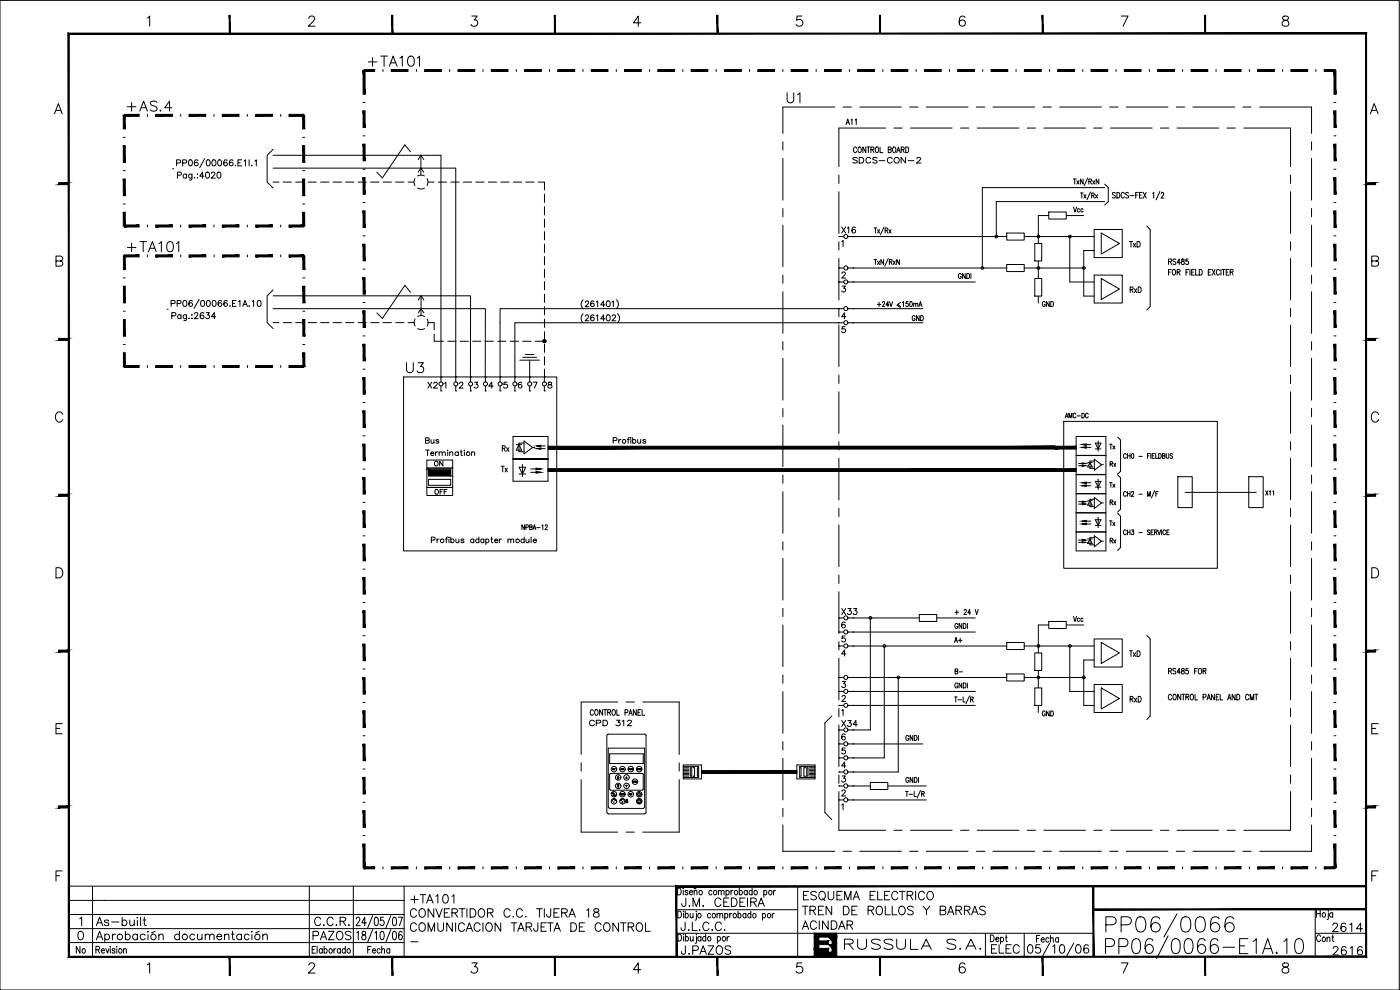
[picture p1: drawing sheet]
<svg xmlns="http://www.w3.org/2000/svg" width="420mm" height="297mm" viewBox="0 0 420 297" stroke-linecap="round" stroke-linejoin="round" font-family="sans-serif">
<defs><g id="words">
<text font-size="11" x="330.6" y="282.2">PP06/0066</text>
<g font-size="6.6">
<text x="109.4" y="21.2">+TA101</text>
<text x="37" y="34.6">+AS.4</text>
<text x="234.9" y="32.1">U1</text>
<text x="37" y="76.9">+TA101</text>
<text x="252.2" y="286.1">RUSSULA S.A.</text>
</g>
<g font-size="6.2">
<text x="120.6" y="112.9">U3</text>
<text x="122.1" y="272.3">+TA101</text>
<text x="239.5" y="275.9">TREN DE ROLLOS Y BARRAS</text>
<text x="239.9" y="271.6">ESQUEMA ELECTRICO</text>
<text x="122.1" y="280.8">COMUNICACION TARJETA DE CONTROL</text>
<text x="122.1" y="276.6">CONVERTIDOR C.C. TIJERA 18</text>
</g>
<g font-size="5.7">
<text x="203.2" y="273">J.M. CEDEIRA</text>
<text x="27.5" y="279">As-built</text>
<text x="93.1" y="279">C.C.R.</text>
<text x="239.5" y="280.1">ACINDAR</text>
<text x="398.6" y="280.8">2614</text>
<text x="92.8" y="283.3">PAZOS</text>
<text x="203.2" y="287.5">J.PAZOS</text>
<text x="296.3" y="287.2">ELEC</text>
<text x="398.6" y="287.9">2616</text>
</g>
<text font-size="5.3" x="21.5" y="287.2">No</text>
<g font-size="4.9">
<text x="254.7" y="50.1">SDCS-CON-2</text>
<text x="251.5" y="71.3">X16</text>
<text x="337.6" y="75.5">TxD</text>
<text x="127" y="117.8">X2</text>
<text x="149.2" y="142.9">Tx</text>
<text x="335.5" y="159.1" transform="rotate(-90 335.5 159.1)">Tx</text>
<text x="251.5" y="185.6">X33</text>
<text x="285.4" y="203.6">B-</text>
<text x="337.6" y="198.3">TxD</text>
<text x="338" y="212">RxD</text>
<text x="175.7" y="219.1">CPD 312</text>
<text x="251.5" y="219.1">X34</text>
<text x="394.1" y="283.6">Cont</text>
</g>
<g font-size="4.4">
<text x="252.6" y="38.5">A11</text>
<text x="321" y="64.9">Vcc</text>
<text x="349.6" y="80.4">RS485</text>
<text x="338" y="88.9">RxD</text>
<text x="311.5" y="93.1">GND</text>
<text x="272.7" y="97.4">GND</text>
<text x="126.6" y="134.1">Bus</text>
<text x="149.6" y="136.5">Rx</text>
<text x="331.6" y="135.8">Tx</text>
<text x="129.1" y="141.1">ON</text>
<text x="332" y="141.1">Rx</text>
<text x="129.1" y="149.6">OFF</text>
<text x="331.6" y="147.5">Tx</text>
<text x="332" y="152.8">Rx</text>
<text x="332" y="164">Rx</text>
<text x="321" y="187.7">Vcc</text>
<text x="285.4" y="194">A+</text>
<text x="311.5" y="215.9">GND</text>
</g>
<g font-size="3.1">
<text x="186.6" y="242">DC</text>
<text x="186.6" y="241.3">AC</text>
</g>
<text font-size="2.6" x="122.1" y="283.6">-</text>
</g></defs>
<!-- layer: 0 -->
<g fill="none" stroke="#000" stroke-width=".3">
<path d="M82 44.8l-1.8 1.8v8l1.8 1.8M132.3 46.6v66.5M136.8 50.4v62.7M163.4 54.6v2.4M163.4 58.2v2.5M163.4 62v2.5M163.4 65.7v2.5M163.4 69.5v2.5M163.4 73.2v2.6M163.4 77v2.5M82 87l-1.8 1.8v8l1.8 1.8M163.4 80.8v2.5"/>
<path d="M163.4 84.5v2.5M163.4 88.3v2.4M163.4 92v2.5M163.4 95.7v2.5M163.4 99.5v2.5M251.5 92.6h-101.4v20.5M251.5 96.8h-97v16.3M121.1 113.1h46v52.2h-46zM163.4 103.2v2.5M163.4 107v2.5M163.4 110.7v2.4M128.3 135v1.7"/>
<path d="M129.2 136h1a.53 .53 0 0 0-.7-.3 .53 .53 0 0 0-.2 .8 .53 .53 0 0 0 .7 .1l.2-.1M130.7 135.6v1.1M131.4 135.6l-.4 .1-.3 .3M131.8 135.9l.4-.3 .4 .1 .1 1M131.8 135.6v1.1M132.7 135.9l.4-.3 .5 .1v1M134.3 135.1h.1M134.4 135.6v1.1M135 135.9l.4-.3 .4 .1 .1 1M135 135.6v1.1M137.5 135.8a.56 .56 0 0 0-.8-.1 .56 .56 0 0 0 0 .9 .56 .56 0 0 0 .8-.1M137.5 135.6v1.1"/>
<path d="M138.1 135.6h.6M138.4 135v1.4l.4 .3M139.3 135.1h.1M139.4 135.6v1.1M141.5 135.9l.4-.3 .5 .1 .1 1M141.5 135.6v1.1M184 132.2l1-.1 .1-.6-1.1-.2v1.7M185.7 131.9v1.1M186.4 131.9h-.4l-.3 .5M188.3 131.9h.5M188.9 131.3l-.4 .3v1.4M189.3 131.3v.2z"/>
<path d="M189.3 131.9v1.1M189.9 132.1a.54 .54 0 0 1 .8-.1 .54 .54 0 0 1 0 .8 .54 .54 0 0 1-.8-.1M189.9 131.3v1.7M191.4 131.9l.1 1 .4 .1 .4-.3M192.3 131.9v1.1M193.8 132.1l-.3-.2h-.5v.4l.8 .4-.3 .3-.6-.3M319.2 126.4h46.1v44.1h-46.1zM353.5 143h4.3v9.3h-4.3zM355.7 147.7h21.3M374.8 143h4.3v9.3h-4.3zM129.5 162h.9l.1-.7-1-.2v1.7M131.1 161.7v1.1"/>
<path d="M131.8 161.7l-.4 .1-.3 .4M133.7 161.7h.6M134.3 161.1l-.4 .4v1.3M134.7 161.1v.2zM134.7 161.7v1.1M135.3 162a.54 .54 0 0 1 .8-.1 .54 .54 0 0 1 0 .8 .54 .54 0 0 1-.8-.1M135.3 161.1v1.7M136.8 161.7l.1 1.1h.4l.4-.3M137.7 161.7v1.1M139.2 162l-.3-.3-.6 .3 .8 .4v.4h-.5l-.3-.2M142.2 162a.54 .54 0 0 0-.8-.1 .54 .54 0 0 0 0 .8 .54 .54 0 0 0 .8-.1M142.2 161.7v1.1"/>
<path d="M143.7 162a.54 .54 0 0 0-.8-.1 .54 .54 0 0 0 0 .8 .54 .54 0 0 0 .8-.1M143.7 161.1v1.7M145.2 162a.52 .52 0 0 0-.8-.1 .52 .52 0 0 0 0 .8 .52 .52 0 0 0 .8-.1M145.2 161.7v1.1M145.8 162a.52 .52 0 0 1 .8-.1 .52 .52 0 0 1 0 .8 .52 .52 0 0 1-.8-.1M145.8 161.7v1.7M147.3 161.7h.6M147.5 161.1v1.4l.5 .3M148.4 162.2h1a.54 .54 0 0 0-.7-.3 .54 .54 0 0 0-.3 .7 .54 .54 0 0 0 .8 .2l.2-.2M149.9 161.7v1.1M150.5 161.7l-.4 .1-.2 .4M152.4 162l.3-.2h.5l.1 1"/>
<path d="M152.4 161.7v1.1M153.3 162l.2-.2h.6l.1 1M157.3 162a.54 .54 0 0 0-.8-.1 .54 .54 0 0 0 0 .8 .54 .54 0 0 0 .8-.1M157.3 161.1v1.7M157.9 161.7v1.1h.4l.4-.3M158.7 161.7v1.1M159.4 161.1v1.7M160 162.2h1a.54 .54 0 0 0-.7-.3 .54 .54 0 0 0-.3 .7 .54 .54 0 0 0 .8 .2l.2-.2"/>
<circle cx="140.5" cy="136.1" r=".56"/>
<circle cx="187.3" cy="132.4" r=".55"/>
<circle cx="132.7" cy="162.3" r=".54"/>
<circle cx="155.3" cy="162.3" r=".54"/>
</g>
<!-- layer: 2 -->
<g fill="#000" stroke="#000" stroke-width=".3">
<path d="M185.3 235.4h.4l-.2 .4zM185.3 235.8h.4l-.2 .4zM185.5 233.3l.2 .4h-.4zM185.5 232.9l.2 .4h-.4zM187.8 235.6h.4l-.2 .4zM188 233.1l.2 .4h-.4zM184.5 239.9l.2 .3zM248.6 283.4h1.1v1.2zM248.6 281.2h1.1v1.1z"/>
<path d="M37 34.6v4.1h.6zM37 34.6h.6v4.1z"/>
<path d="M56.7 34.3v.6l5-.6zM56.7 34.9l5-.6v.6z"/>
<path d="M66.7 34.3v.6l5-.6zM66.7 34.9l5-.6v.6z"/>
<path d="M76.8 34.3v.6l4.9-.6zM76.8 34.9l4.9-.6v.6z"/>
<path d="M86.7 34.3v.6l4.4-.6zM86.7 34.9l4.4-.6v.6z"/>
<path d="M90.8 34.6l.6 4.1v-4.1zM90.8 34.6l.6 4.1h-.6z"/>
<path d="M109 33.3v5h.6zM109 33.3h.6v5z"/>
<path d="M109 21.2v7.1h.6zM109 21.2h.6v7.1z"/>
<path d="M127.5 20.9v.5l5-.5zM127.5 21.4l5-.5v.5z"/>
<path d="M137.5 20.9v.5l5-.5zM137.5 21.4l5-.5v.5z"/>
<path d="M147.4 20.9v.5l5-.5zM147.4 21.4l5-.5v.5z"/>
<path d="M157.4 20.9v.5l5-.5zM157.4 21.4l5-.5v.5z"/>
<path d="M167.4 20.9v.5l5.1-.5zM167.4 21.4l5.1-.5v.5z"/>
<path d="M177.5 20.9v.5l5-.5zM177.5 21.4l5-.5v.5z"/>
<path d="M187.5 20.9v.5l4.9-.5zM187.5 21.4l4.9-.5v.5z"/>
<path d="M197.4 20.9v.5l5-.5zM197.4 21.4l5-.5v.5z"/>
<path d="M207.4 20.9v.5l5-.5zM207.4 21.4l5-.5v.5z"/>
<path d="M217.5 20.9v.5l5-.5zM217.5 21.4l5-.5v.5z"/>
<path d="M227.5 20.9v.5l5-.5zM227.5 21.4l5-.5v.5z"/>
<path d="M237.4 20.9v.5l5-.5zM237.4 21.4l5-.5v.5z"/>
<path d="M247.4 20.9v.5l5-.5zM247.4 21.4l5-.5v.5z"/>
<path d="M257.4 20.9v.5l5-.5zM257.4 21.4l5-.5v.5z"/>
<path d="M267.5 20.9v.5l5-.5zM267.5 21.4l5-.5v.5z"/>
<path d="M277.5 20.9v.5l4.9-.5zM277.5 21.4l4.9-.5v.5z"/>
<path d="M287.4 20.9v.5l5-.5zM287.4 21.4l5-.5v.5z"/>
<path d="M297.4 20.9v.5l5-.5zM297.4 21.4l5-.5v.5z"/>
<path d="M307.4 20.9v.5l5.1-.5zM307.4 21.4l5.1-.5v.5z"/>
<path d="M317.5 20.9v.5l5-.5zM317.5 21.4l5-.5v.5z"/>
<path d="M327.4 20.9v.5l5-.5zM327.4 21.4l5-.5v.5z"/>
<path d="M337.4 20.9v.5l5-.5zM337.4 21.4l5-.5v.5z"/>
<path d="M347.4 20.9v.5l5-.5zM347.4 21.4l5-.5v.5z"/>
<path d="M357.5 20.9v.5l5-.5zM357.5 21.4l5-.5v.5z"/>
<path d="M367.5 20.9v.5l4.9-.5zM367.5 21.4l4.9-.5v.5z"/>
<path d="M377.4 20.9v.5l5-.5zM377.4 21.4l5-.5v.5z"/>
<path d="M387.4 20.9v.5l5-.5zM387.4 21.4l5-.5v.5z"/>
<path d="M397.4 20.9v.5l3.2-.5zM397.4 21.4l3.2-.5v.5z"/>
<path d="M400.3 21.2l.6 7.1v-7.1zM400.3 21.2l.6 7.1h-.6z"/>
<path d="M400.3 33.3l.6 5v-5zM400.3 33.3l.6 5h-.6z"/>
<path d="M37 53.7v5h.6zM37 53.7h.6v5z"/>
<path d="M37 43.7v5h.6zM37 43.7h.6v5z"/>
<path d="M90.8 43.7l.6 5v-5zM90.8 43.7l.6 5h-.6z"/>
<path d="M90.8 53.7l.6 5v-5zM90.8 53.7l.6 5h-.6z"/>
<path d="M109 53.3v5h.6zM109 53.3h.6v5z"/>
<path d="M109 43.3v4.9h.6zM109 43.3h.6v4.9z"/>
<path d="M400.3 43.3l.6 4.9v-4.9zM400.3 43.3l.6 4.9h-.6z"/>
<path d="M400.3 53.3l.6 5v-5zM400.3 53.3l.6 5h-.6z"/>
<path d="M37 63.7v4.1h.6zM37 63.7h.6v4.1z"/>
<path d="M37.3 68.1h4.4v-.6zM37.3 67.5h4.4l-4.4 .6z"/>
<path d="M46.7 68.1h5v-.6zM46.7 67.5h5l-5 .6z"/>
<path d="M56.7 76.5v.6l5.1-.6zM56.7 77.1l5.1-.6v.6z"/>
<path d="M56.7 68.1h5v-.6zM56.7 67.5h5l-5 .6z"/>
<path d="M66.8 76.5v.6l5-.6zM66.8 77.1l5-.6v.6z"/>
<path d="M66.7 68.1h5v-.6zM66.7 67.5h5l-5 .6z"/>
<path d="M76.8 76.5v.6l4.9-.6zM76.8 77.1l4.9-.6v.6z"/>
<path d="M76.8 68.1h4.9v-.6zM76.8 67.5h4.9l-4.9 .6z"/>
<path d="M86.7 76.5v.6l4.5-.6zM86.7 77.1l4.5-.6v.6z"/>
<path d="M86.7 68.1h4.4v-.6zM86.7 67.5h4.4l-4.4 .6z"/>
<path d="M90.8 63.7l.6 4.1v-4.1zM90.8 63.7l.6 4.1h-.6z"/>
<path d="M90.9 76.8l.6 4.1v-4.1zM90.9 76.8l.6 4.1h-.6z"/>
<path d="M109 73.3v5h.6zM109 73.3h.6v5z"/>
<path d="M109 63.3v5h.6zM109 63.3h.6v5z"/>
<path d="M400.3 63.3l.6 5v-5zM400.3 63.3l.6 5h-.6z"/>
<path d="M400.3 73.3l.6 5v-5zM400.3 73.3l.6 5h-.6z"/>
<path d="M37 85.9v5h.6zM37 85.9h.6v5z"/>
<path d="M37 76.8v4.1h.6zM37 76.8h.6v4.1z"/>
<path d="M90.9 85.9l.6 5v-5zM90.9 85.9l.6 5h-.6z"/>
<path d="M90.9 95.9l.6 5v-5zM90.9 95.9l.6 5h-.6z"/>
<path d="M109 93.2v5h.6zM109 93.2h.6v5z"/>
<path d="M109 83.3v5h.6zM109 83.3h.6v5z"/>
<path d="M400.3 83.3l.6 5v-5zM400.3 83.3l.6 5h-.6z"/>
<path d="M400.3 93.2l.6 5v-5zM400.3 93.2l.6 5h-.6z"/>
<path d="M37 105.9v4.1h.6zM37 105.9h.6v4.1z"/>
<path d="M37 95.9v5h.6zM37 95.9h.6v5z"/>
<path d="M37.3 110.3h4.4v-.6zM37.3 109.7h4.4l-4.4 .6z"/>
<path d="M46.7 110.3h5v-.6zM46.7 109.7h5l-5 .6z"/>
<path d="M56.7 110.3h5.1v-.6zM56.7 109.7h5.1l-5.1 .6z"/>
<path d="M66.8 110.3h5v-.6zM66.8 109.7h5l-5 .6z"/>
<path d="M76.8 110.3h4.9v-.6zM76.8 109.7h4.9l-4.9 .6z"/>
<path d="M86.7 110.3h4.5v-.6zM86.7 109.7h4.5l-4.5 .6z"/>
<path d="M90.9 105.9l.6 4.1v-4.1zM90.9 105.9l.6 4.1h-.6z"/>
<path d="M109 113.3v5h.6zM109 113.3h.6v5z"/>
<path d="M109 103.3v5h.6zM109 103.3h.6v5z"/>
<path d="M400.3 103.3l.6 5v-5zM400.3 103.3l.6 5h-.6z"/>
<path d="M400.3 113.3l.6 5v-5zM400.3 113.3l.6 5h-.6z"/>
<path d="M109 133.3v4.9h.6zM109 133.3h.6v4.9z"/>
<path d="M109 123.3v5h.6zM109 123.3h.6v5z"/>
<path d="M400.3 123.3l.6 5v-5zM400.3 123.3l.6 5h-.6z"/>
<path d="M400.3 133.3l.6 4.9v-4.9zM400.3 133.3l.6 4.9h-.6z"/>
<path d="M109 153.3v5h.6zM109 153.3h.6v5z"/>
<path d="M109 143.2v5h.6zM109 143.2h.6v5z"/>
<path d="M128.6 141l6.7 1.8v-1.8zM128.6 141l6.7 1.8h-6.7z"/>
<path d="M400.3 143.2l.6 5v-5zM400.3 143.2l.6 5h-.6z"/>
<path d="M400.3 153.3l.6 5v-5zM400.3 153.3l.6 5h-.6z"/>
<path d="M109 173.3v5h.6zM109 173.3h.6v5z"/>
<path d="M109 163.3v5h.6zM109 163.3h.6v5z"/>
<path d="M400.3 163.3l.6 5v-5zM400.3 163.3l.6 5h-.6z"/>
<path d="M400.3 173.3l.6 5v-5zM400.3 173.3l.6 5h-.6z"/>
<path d="M109 193.2v5h.6zM109 193.2h.6v5z"/>
<path d="M109 183.2v5h.6zM109 183.2h.6v5z"/>
<path d="M400.3 183.2l.6 5v-5zM400.3 183.2l.6 5h-.6z"/>
<path d="M400.3 193.2l.6 5v-5zM400.3 193.2l.6 5h-.6z"/>
<path d="M109 213.3v5h.6zM109 213.3h.6v5z"/>
<path d="M109 203.3v5h.6zM109 203.3h.6v5z"/>
<path d="M400.3 203.3l.6 5v-5zM400.3 203.3l.6 5h-.6z"/>
<path d="M400.3 213.3l.6 5v-5zM400.3 213.3l.6 5h-.6z"/>
<path d="M109 233.2v5h.6zM109 233.2h.6v5z"/>
<path d="M109 223.3v4.9h.6zM109 223.3h.6v4.9z"/>
<path d="M210.5 231.2v.9l28.6-.9zM210.5 232.1l28.6-.9v.9z"/>
<path d="M400.3 223.3l.6 4.9v-4.9zM400.3 223.3l.6 4.9h-.6z"/>
<path d="M400.3 233.2l.6 5v-5zM400.3 233.2l.6 5h-.6z"/>
<path d="M109 243.2v5h.6zM109 243.2h.6v5z"/>
<path d="M400.3 243.2l.6 5v-5zM400.3 243.2l.6 5h-.6z"/>
<path d="M400.3 253.2l.6 7.2v-7.2zM400.3 253.2l.6 7.2h-.6z"/>
<path d="M109 253.2v7.2h.6zM109 253.2h.6v7.2z"/>
<path d="M109.3 260.7h3.1v-.6zM109.3 260.1h3.1l-3.1 .6z"/>
<path d="M117.4 260.7h5v-.6zM117.4 260.1h5l-5 .6z"/>
<path d="M127.5 260.7h5v-.6zM127.5 260.1h5l-5 .6z"/>
<path d="M137.5 260.7h5v-.6zM137.5 260.1h5l-5 .6z"/>
<path d="M147.4 260.7h5v-.6zM147.4 260.1h5l-5 .6z"/>
<path d="M157.4 260.7h5v-.6zM157.4 260.1h5l-5 .6z"/>
<path d="M167.4 260.7h5.1v-.6zM167.4 260.1h5.1l-5.1 .6z"/>
<path d="M177.5 260.7h5v-.6zM177.5 260.1h5l-5 .6z"/>
<path d="M187.5 260.7h4.9v-.6zM187.5 260.1h4.9l-4.9 .6z"/>
<path d="M197.4 260.7h5v-.6zM197.4 260.1h5l-5 .6z"/>
<path d="M207.4 260.7h5v-.6zM207.4 260.1h5l-5 .6z"/>
<path d="M217.5 260.7h5v-.6zM217.5 260.1h5l-5 .6z"/>
<path d="M227.5 260.7h5v-.6zM227.5 260.1h5l-5 .6z"/>
<path d="M237.4 260.7h5v-.6zM237.4 260.1h5l-5 .6z"/>
<path d="M247.4 260.7h5v-.6zM247.4 260.1h5l-5 .6z"/>
<path d="M257.4 260.7h5v-.6zM257.4 260.1h5l-5 .6z"/>
<path d="M267.5 260.7h5v-.6zM267.5 260.1h5l-5 .6z"/>
<path d="M277.5 260.7h4.9v-.6zM277.5 260.1h4.9l-4.9 .6z"/>
<path d="M287.4 260.7h5v-.6zM287.4 260.1h5l-5 .6z"/>
<path d="M297.4 260.7h5v-.6zM297.4 260.1h5l-5 .6z"/>
<path d="M307.4 260.7h5.1v-.6zM307.4 260.1h5.1l-5.1 .6z"/>
<path d="M317.5 260.7h5v-.6zM317.5 260.1h5l-5 .6z"/>
<path d="M327.4 260.7h5v-.6zM327.4 260.1h5l-5 .6z"/>
<path d="M337.4 260.7h5v-.6zM337.4 260.1h5l-5 .6z"/>
<path d="M347.4 260.7h5v-.6zM347.4 260.1h5l-5 .6z"/>
<path d="M357.5 260.7h5v-.6zM357.5 260.1h5l-5 .6z"/>
<path d="M367.5 260.7h4.9v-.6zM367.5 260.1h4.9l-4.9 .6z"/>
<path d="M377.4 260.7h5v-.6zM377.4 260.1h5l-5 .6z"/>
<path d="M387.4 260.7h5v-.6zM387.4 260.1h5l-5 .6z"/>
<path d="M397.4 260.7h3.2v-.6zM397.4 260.1h3.2l-3.2 .6z"/>
<path d="M245.7 281.2l-1.4 3.4h1.4zM244.3 281.2h1.4l-1.4 3.4z"/>
<path d="M245.7 282.3v1.1l2.9-1.1zM245.7 283.4l2.9-1.1v1.1z"/>
<path d="M244.3 286.8l4.3-2.2v2.2zM244.3 284.6v2.2l4.3-2.2z"/>
<path d="M249.7 281.2v4.5l1.4-4.5zM251.1 281.2v4.5h-1.4z"/>
<path d="M248.6 285.7l2.5 1.1v-1.1zM248.6 285.7l2.5 1.1h-2.5z"/>
</g>
<g fill="none" stroke="#000" stroke-width=".3">
<path d="M64.2 34.3v.6M74.2 34.3v.6M84.2 34.3v.6M91.1 34.3v.6M109 30.8h.6M135 20.9v.5M144.9 20.9v.5M154.9 20.9v.5M164.9 20.9v.5M175 20.9v.5M185 20.9v.5M194.9 20.9v.5"/>
<path d="M204.9 20.9v.5M214.9 20.9v.5M225 20.9v.5M234.9 20.9v.5M244.9 20.9v.5M254.9 20.9v.5M265 20.9v.5M275 20.9v.5M284.9 20.9v.5M294.9 20.9v.5M304.9 20.9v.5M315 20.9v.5"/>
<path d="M325 20.9v.5M334.9 20.9v.5M344.9 20.9v.5M354.9 20.9v.5M365 20.9v.5M374.9 20.9v.5M384.9 20.9v.5M394.9 20.9v.5M400.3 30.8h.6M400.6 20.9v.5M37 41.2h.6M37 51.2h.6"/>
<path d="M82 50.4h54.8M82 54.6h1.7M82 46.6h50.3M85 54.6h2.5M88.7 54.6h2.5M90.8 41.2h.6M90.8 51.2h.6M92.5 54.6h2.5M96.2 54.6h2.5M99.9 54.6h2.6M103.7 54.6h2.5M107.5 54.6h2.5"/>
<path d="M109 40.8h.6M109 50.8h.6M111.2 54.6h2.5M115 54.6h2.5M118.7 54.6h2.5M122.5 54.6h1.7M123.2 45.5l-1.7-2-6.7 9.9-1.7-1.7M125.5 51.7l.8-1.3 .9 1.3M126.3 46.6l.9 1.3M126.3 46.6v5.9M126.3 46.6l-.8 1.3M128.4 54.6h1.9"/>
<path d="M131.5 54.6h2.5M135.3 54.6h2.5M139 54.6h2.5M142.8 54.6h2.5M146.6 54.6h2.5M150.3 54.6h2.5M154.1 54.6h2.4M157.8 54.6h2.5M161.5 54.6h1.9M400.3 40.8h.6M400.3 50.8h.6M37 61.2h.6"/>
<path d="M37.3 67.5v.6M44.2 67.5v.6M54.2 67.5v.6M64.2 67.5v.6M64.3 76.5v.6M74.2 67.5v.6M74.3 76.5v.6M84.2 67.5v.6M84.2 76.5v.6M90.8 61.2h.6M90.8 67.8h.6M91.2 76.5v.6"/>
<path d="M109 60.8h.6M109 70.8h.6M400.3 60.8h.6M400.3 70.8h.6M37 83.4h.6M37 93.4h.6M82 88.8h59.2v25.8M82 92.6h54.8M82 96.8h1.7M85 96.8h2.5M88.7 96.8h2.5M90.9 83.4h.6"/>
<path d="M90.9 93.4h.6M92.5 96.8h2.5M96.2 96.8h2.5M100 96.8h2.5M103.7 96.8h2.5M107.5 96.8h2.5M109 80.8h.6M109 90.7h.6M111.3 96.8h2.4M115 96.8h2.5M118.7 96.8h2.5M122.5 96.8h1.7"/>
<path d="M123.2 87.7l-1.7-2.1-6.7 9.9-1.7-1.6M125.5 90l.9-1.2 .8 1.2M125.5 93.9l.9-1.3 .8 1.3M126.4 88.8v5.9M128.4 96.8h1.9v2.2M136.8 92.6h8.9l-.1 20.5M175 94.1a1.83 1.83 0 0 0 0 2.7M175 89.9a1.78 1.78 0 0 0 0 2.7M175.7 94.9l.3-.4h.4l.3 .3-.3 .6-.8 .9h1.1M175.7 90.7l.3-.4h.4l.3 .3-.3 .6-.8 .8h1.1M178.3 94.7l-.1-.1a.87 .87 0 0 0-1.1 .6 .87 .87 0 0 0 .7 1.1 .55 .55 0 0 0 .6-.6 .55 .55 0 0 0-.6-.5 .55 .55 0 0 0-.6 .5M178.3 90.5l-.1-.1a.85 .85 0 0 0-1.1 .6 .85 .85 0 0 0 .7 1 .54 .54 0 0 0 .5-.5 .54 .54 0 0 0-.5-.6 .54 .54 0 0 0-.6 .6"/>
<path d="M178.9 94.8l.5-.3v1.8M178.9 90.6l.5-.3v1.7M181.6 95.7h-1.3l.8-1.2v1.8M181.6 91.5h-1.3l.8-1.2v1.7M182.2 94.6l.3-.1a.92 .92 0 0 1 .6 .9 .92 .92 0 0 1-.6 .9 1.14 1.14 0 0 1-.3-1.7zM182.2 90.4a.85 .85 0 0 1 1 .6 .85 .85 0 0 1-.6 1l-.6-.3-.1-.7zM183.6 90.6l.5-.3v1.7M183.7 94.9l.4-.4h.3l.3 .3-.2 .6-.9 .9h1.2M185 89.9a1.78 1.78 0 0 1 0 2.7M185.3 94.1a1.83 1.83 0 0 1 0 2.7M251.8 80.4h1.4M251.8 92.6h1.4"/>
<path d="M251.8 96.8h1.4M251.8 84.6h1.4M254.5 80.4h1.4M254.5 92.6h1.4M254.5 96.8h1.4M254.5 84.6h1.4M269.2 91.6l1 .7M400.3 80.8h.6M400.3 90.7h.6M37 103.4h.6M37.3 109.7v.6M44.2 109.7v.6"/>
<path d="M54.2 109.7v.6M64.3 109.7v.6M74.3 109.7v.6M84.2 109.7v.6M90.9 103.4h.6M90.9 110h.6M109 100.8h.6M109 110.8h.6M130.3 100.2v2.2h2.8M134.4 102.4h2.5M136.8 113.1v1.5M136.8 115.9v1.4"/>
<path d="M138.1 102.4h2.5M141.2 115.9v1.4M141.9 102.4h2.5M145.6 102.4h2.5M145.7 113.1v1.5M145.7 115.9v1.4M149.4 102.4h2.4M150.1 113.1v1.5M150.1 115.9v1.4M153.1 102.4h2.5M154.5 113.1v1.5M154.5 115.9v1.4"/>
<path d="M156 108.1h5.9M156.8 107.2h4.2M156.8 102.4h2.5M157.7 106.4h2.5M159 108.1v6.5M159 115.9v1.4M160.6 102.4h2.8M163.4 113.1v1.5M163.4 115.9v1.4M400.3 100.8h.6M400.3 110.8h.6M109 120.8h.6"/>
<path d="M109 130.8h.6M128.1 138h7.7v2.4h-7.7zM154 137.7h10.5zM154 137.7v-6.7h10.5v13.4h-10.5M323 131h8.9v5.7h-8.9zM331.9 136.6h-8.9v5.8h8.9M400.3 120.8h.6M400.3 130.8h.6M109 140.7h.6M109 150.7h.6M128.1 146.2h7.7v2.5h-7.7zM128.1 140.4h7.7v5.8h-7.7z"/>
<path d="M128.6 141h6.7v1.8h-6.7zM128.6 143.8h6.7v1.8h-6.7zM323 159.6h8.9M331.9 142.4h-8.9v5.8h8.9M331.9 148.1h-8.9v5.7h8.9M331.9 153.9h-8.9v11.4h8.9M400.3 140.7h.6M400.3 150.7h.6M109 160.8h.6M109 170.8h.6M400.3 160.8h.6M400.3 170.8h.6"/>
<path d="M109 180.7h.6M109 190.7h.6M251.8 189.6h1.4M251.8 193.8h1.4M254.5 189.6h1.4M254.5 193.8h1.4M400.3 180.7h.6M400.3 190.7h.6M109 200.7h.6M109 210.8h.6M249.6 214.8l-2 2.1v26.9l2 2.1M251.8 211.7h1.4"/>
<path d="M251.8 207.5h1.4M251.8 203.3h1.4M254.5 211.7h1.4M254.5 207.5h1.4M254.5 203.3h1.4M400.3 200.7h.6M400.3 210.8h.6M109 220.8h.6M109 230.7h.6M182.1 220.7v23.1M182.5 220.3h11l.4 .4M183 236.8v-4.5l.2-.2h9.8v4.7"/>
<path d="M183 226.2h10v2.9h-10zM183 236.8l.2 .3h9.6l.2-.3M183.7 237.9l.1 .3M183.8 231l.1-.4 .2 .4M183.9 230.8h.1M184.1 238.7l.2-.1-.2-.1v.3M184.2 237.9l-.1 .1 .1 .1M184.2 238.7l.1 .1M184.4 230.7l-.3-.1v.3h.3M184.4 238.7h.1M184.4 230.6h.3M184.5 238.5v.3"/>
<path d="M184.5 238.1l-.7 .6M184.5 230.6v.4M184.6 238.8v-.3l.1 .3M186.4 230.8l.1-.2h-.1v.4M186.6 231l.1-.4 .2 .4M186.6 230.8h.2M186.9 230.8l.3-.2h-.3v.4M187.1 230.8l.1 .2M188.7 230.8h.1M188.9 230.6h-.2v.4M189 230.6l.1 .4 .1-.4M189.5 230.6v.4l-.2-.4v.4"/>
<path d="M189.8 234.6h.1M189.9 230.7h-.2v.3l.2-.1M190 234.3h-.2v.5h.2M190.3 234.3v.5l-.2-.5v.5M190.4 234.3h.3M190.5 234.3v.5M190.7 234.6h.1M190.9 234.3h-.2v.5h.2M191.1 234.6l.2-.2-.2-.1v.5M191.1 230.6l.3 .1-.1 .3zM191.1 234.6l.2 .2M191.2 238.3l.6-.6 .6 .6-.6 .7z"/>
<path d="M191.5 230.8l.2-.2h-.2v.4M191.6 230.8l.1 .2M191.8 230.6v.4M191.8 237.9v.8M191.9 230.6l.1 .4 .2-.4M192.2 230.8h.2M192.4 230.6h-.2v.4h.2M193.9 220.7v23.1l-.4 .4M205.1 229.5h5.4v4.2h-5.4zM205.1 231.6h1.7M205.1 232.1h1.7M205.1 230.8h1.7"/>
<path d="M205.1 230.4h1.7M205.1 229.9h4.6v3.4h-4.6M205.1 231.2h1.7M205.1 232.9h1.7M205.1 232.4h1.7M207.2 230.4h.4v2.5h-.4zM208 229.9v.5h.4v2.5h-.4v.4M209.7 230.4h-.4v2.5h.4M210.5 231.6h28.6M239.1 229.5h5.5v4.2h-5.5zM240 230.4h.4v2.5h-.4M241.7 229.9v.5h-.4v2.5h.4v.4"/>
<path d="M242.1 230.4h.4v2.5h-.4zM242.9 231.6h1.7M242.9 232.1h1.7M242.9 230.8h1.7M242.9 230.4h1.7M242.9 231.2h1.7M242.9 232.9h1.7M242.9 232.4h1.7M244.6 229.9h-4.6v3.4h4.6M251.8 231.6h1.4M251.8 235.8h1.4M251.8 227.4h1.4"/>
<path d="M251.8 223.2h1.4M254.5 231.6h1.4M254.5 235.8h1.4M254.5 227.4h1.4M254.5 223.2h1.4M400.3 220.8h.6M400.3 230.7h.6M109 240.7h.6M109 250.7h.6M182.2 243.8l.4 .4M182.5 242.1v-17.6h11v17.6l-.4 .4M182.5 244.2h11"/>
<path d="M182.6 242.1l.4 .4M183 242.6h10M184.2 240.5v.4M184.8 240.2a.57 .57 0 0 0-.7-.3 .57 .57 0 0 0-.4 .6M191.3 240.1h1l-.5 1zM251.8 240h1.4M254.5 240h1.4M400.3 240.7h.6M400.3 250.7h.6M109.3 260.1v.6M114.9 260.1v.6M125 260.1v.6"/>
<path d="M135 260.1v.6M144.9 260.1v.6M154.9 260.1v.6M164.9 260.1v.6M175 260.1v.6M185 260.1v.6M194.9 260.1v.6M204.9 260.1v.6M214.9 260.1v.6M225 260.1v.6M234.9 260.1v.6M244.9 260.1v.6"/>
<path d="M254.9 260.1v.6M265 260.1v.6M275 260.1v.6M284.9 260.1v.6M294.9 260.1v.6M304.9 260.1v.6M315 260.1v.6M325 260.1v.6M334.9 260.1v.6M344.9 260.1v.6M354.9 260.1v.6M365 260.1v.6"/>
<path d="M374.9 260.1v.6M384.9 260.1v.6M394.9 260.1v.6M400.3 260.4h.6M245.7 281.2v1.1M245.7 283.4v1.2"/>
<circle cx="253.9" cy="80.4" r=".61"/>
<circle cx="253.9" cy="84.6" r=".61"/>
<circle cx="253.9" cy="92.6" r=".61"/>
<circle cx="253.9" cy="96.8" r=".61"/>
<circle cx="136.8" cy="115.2" r=".61"/>
<circle cx="141.2" cy="115.2" r=".61"/>
<circle cx="145.7" cy="115.2" r=".61"/>
<circle cx="150.1" cy="115.2" r=".61"/>
<circle cx="154.5" cy="115.2" r=".61"/>
<circle cx="159" cy="115.2" r=".61"/>
<circle cx="163.4" cy="115.2" r=".61"/>
<circle cx="253.9" cy="193.8" r=".61"/>
<circle cx="253.9" cy="189.6" r=".61"/>
<circle cx="253.9" cy="211.6" r=".61"/>
<circle cx="253.9" cy="207.4" r=".61"/>
<circle cx="253.9" cy="203.2" r=".61"/>
<circle cx="183.9" cy="238" r=".11"/>
<circle cx="184.3" cy="230.8" r=".83"/>
<circle cx="184.3" cy="238.3" r=".83"/>
<circle cx="185.5" cy="235.8" r=".83"/>
<circle cx="185.5" cy="233.3" r=".83"/>
<circle cx="186.8" cy="230.8" r=".83"/>
<circle cx="186.8" cy="238.3" r=".83"/>
<circle cx="188" cy="235.8" r=".83"/>
<circle cx="188" cy="233.3" r=".83"/>
<circle cx="189.3" cy="230.8" r=".83"/>
<circle cx="189.3" cy="238.3" r=".83"/>
<circle cx="190.6" cy="234.5" r=".83"/>
<circle cx="191.8" cy="230.8" r=".83"/>
<circle cx="191.8" cy="238.3" r=".83"/>
<circle cx="253.9" cy="240" r=".61"/>
<circle cx="253.9" cy="223.2" r=".61"/>
<circle cx="253.9" cy="227.4" r=".61"/>
<circle cx="253.9" cy="231.6" r=".61"/>
<circle cx="253.9" cy="235.8" r=".61"/>
<circle cx="184.3" cy="240.4" r=".83"/>
<circle cx="191.8" cy="240.4" r=".83"/>
<circle cx="191.8" cy="240.4" r=".61"/>
</g>
<!-- layer: 0 -->
<g fill="#000" stroke="#000" stroke-width=".3">
<path d="M163 102.4v.2l.4-.2zM163 102.6l.4-.2-.2 .3zM163.4 102.4l-.2 .3 .2 .1z"/>
<path d="M163.2 102l.2 .4v-.4zM163.2 102l.2 .4-.4-.2zM163 102.2v.2h.4z"/>
<path d="M163.4 102.4v.4l.2-.1zM163.4 102.4l.4 .2-.2 .1zM163.4 102.4l.4 .2v-.2z"/>
<path d="M163.4 102.4h.4v-.2zM163.6 102l.2 .2-.4 .2zM163.4 102v.4l.2-.4z"/>
<path d="M164.5 134.7h152.2v-.8zM164.5 133.9h152.2l-152.2 .8z"/>
<path d="M316.7 134.7h6.3v-.8zM316.7 133.9h6.3l-6.3 .8z"/>
<path d="M164.5 141.5h152.2v-.9zM164.5 140.6h152.2l-152.2 .9z"/>
<path d="M316.7 141.5h6.3v-.9zM316.7 140.6h6.3l-6.3 .9z"/>
</g>
<!-- layer: 25PK -->
<g fill="none" stroke="#000" stroke-width=".3">
<path d="M250.5 32.1h-15.6v7.9M253 32.1h2.5M258 32.1h12.5M265.8 38.4h-14v11.6M268.3 38.4h2.5M273 32.1h2.5M273.3 38.4h12.4M278 32.1h12.5M288.3 38.4h2.5M293 32.1h2.5M293.3 38.4h12.5M298 32.1h12.5"/>
<path d="M308.3 38.4h2.5M313 32.1h2.5M313.3 38.4h12.5M318 32.1h12.5M328.3 38.4h2.5M333 32.1h2.5M333.3 38.4h12.5M338 32.1h12.5M348.3 38.4h2.5M353 32.1h2.5M353.3 38.4h12.5M358 32.1h12.5"/>
<path d="M368.3 38.4h2.5M373 32.1h2.5M373.3 38.4h14v11.6M378 32.1h15.6v7.9M234.9 42.5v2.5M234.9 47.5v12.6M251.8 52.5v2.5M251.8 57.5v12.5M387.3 52.5v2.5M387.3 57.5v12.5M393.6 42.5v2.5M393.6 47.5v12.6"/>
<path d="M234.9 62.6v2.5M234.9 67.5v12.5M251.8 72.5v2.5M251.8 77.5v12.5M387.3 72.5v2.5M387.3 77.5v12.5M393.6 62.6v2.5M393.6 67.5v12.5M234.9 82.5v2.5M234.9 87.5v12.5M251.8 92.5v2.5M251.8 97.5v12.5"/>
<path d="M387.3 92.5v2.5M387.3 97.5v12.5M393.6 82.5v2.5M393.6 87.5v12.5M234.9 102.5v2.5M234.9 107.5v12.5M251.8 112.6v2.4M251.8 117.5v12.5M387.3 112.6v2.4M387.3 117.5v12.5M393.6 102.5v2.5M393.6 107.5v12.5"/>
<path d="M234.9 122.5v2.5M234.9 127.5v12.5M251.8 132.5v2.5M251.8 137.5v12.5M387.3 132.5v2.5M387.3 137.5v12.5M393.6 122.5v2.5M393.6 127.5v12.5M234.9 142.5v2.5M234.9 147.5v12.5M251.8 152.5v2.5M251.8 157.5v12.5"/>
<path d="M387.3 152.5v2.5M387.3 157.5v12.5M393.6 142.5v2.5M393.6 147.5v12.5M234.9 162.5v2.5M234.9 167.5v12.5M251.8 172.5v2.5M251.8 177.5v12.5M387.3 172.5v2.5M387.3 177.5v12.5M393.6 162.5v2.5M393.6 167.5v12.5"/>
<path d="M234.9 182.5v2.5M234.9 187.5v12.5M251.8 192.5v2.5M251.8 197.5v12.5M387.3 192.5v2.5M387.3 197.5v12.5M393.6 182.5v2.5M393.6 187.5v12.5M185.4 210.6h-11v15.8M187.9 210.6h2.5M192.9 210.6h10.9v15.8M234.9 202.5v2.5"/>
<path d="M234.9 207.5v12.5M251.8 212.5v2.5M251.8 217.5v12.5M387.3 212.5v2.5M387.3 217.5v12.5M393.6 202.5v2.5M393.6 207.5v12.5M174.4 228.9v2.5M174.4 233.9v15.8h11M203.8 228.9v2.5M203.8 233.9v15.8h-10.9M234.9 222.5v2.5"/>
<path d="M234.9 227.5v12.5M251.8 232.5v2.5M251.8 237.5v11.6h14M387.3 232.5v2.5M387.3 237.5v11.6h-14M393.6 222.5v2.5M393.6 227.5v12.5M187.9 249.7h2.5M234.9 242.5v2.5M234.9 247.5v7.9h15.6M253 255.4h2.5M258 255.4h12.5"/>
<path d="M268.3 249.1h2.5M273 255.4h2.5M273.3 249.1h12.4M278 255.4h12.5M288.3 249.1h2.5M293 255.4h2.5M293.3 249.1h12.5M298 255.4h12.5M308.3 249.1h2.5M313 255.4h2.5M313.3 249.1h12.5M318 255.4h12.5"/>
<path d="M328.3 249.1h2.5M333 255.4h2.5M333.3 249.1h12.5M338 255.4h12.5M348.3 249.1h2.5M353 255.4h2.5M353.3 249.1h12.5M358 255.4h12.5M368.3 249.1h2.5M373 255.4h2.5M393.6 242.5v2.5M393.6 247.5v7.9h-15.6"/>
</g>
<!-- layer: 25 -->
<g fill="none" stroke="#000" stroke-width=".3">
<path d="M257.1 44.5a.5 .5 0 0 0-.6-.4 .5 .5 0 0 0-.4 .6v.4a.51 .51 0 0 0 .4 .7 .51 .51 0 0 0 .6-.4M257.7 44.2l.2-.1a.87 .87 0 0 1 .6 .8 .87 .87 0 0 1-.6 .9 1.15 1.15 0 0 1-.2-1.6zM259.8 44.1v1.7l-.8-1.7v1.7M260.2 44.1h.9M260.6 44.1v1.7M261.4 44.9l.8-.1v-.6l-.8-.1v1.7M262.9 44.2l.2-.1a.87 .87 0 0 1 .6 .8 .87 .87 0 0 1-.6 .9 1.15 1.15 0 0 1-.2-1.6zM264.1 44.1v1.7h.8M266.6 44.9l.7-.1 .1-.5-.8-.2v1.7l.8-.2v-.5l-.2-.2M268.1 44.2l.1-.1a.87 .87 0 0 1 .7 .8 .87 .87 0 0 1-.7 .9 1.15 1.15 0 0 1-.1-1.6zM269.1 45.8l.5-1.7 .6 1.7M270.5 44.9l.7-.1 .1-.5-.8-.2v1.7"/>
<path d="M271.8 44.1a.85 .85 0 0 1 .9 .8 .85 .85 0 0 1-.9 .9zM322.2 53.7h.8M322.5 53.7v1.5M323.2 54.2l.6 1M323.8 54.2l-.6 1M324.3 57.9h.8M324.7 57.9v1.5M325 53.7v1.5l-.8-1.5v1.5M325.3 58.4l.6 1M325.9 58.4l-.6 1M326.4 53.4l-1 2.3M326.8 54.4l.7-.1v-.4l-.7-.2v1.5"/>
<path d="M327.2 54.4l.4 .8M327.2 57.6l-1 2.3M327.6 58.6h.7v-.6l-.7-.1v1.5M327.9 54.2l.6 1M328 58.6l.4 .8M328.5 54.2l-.6 1M328.8 58.4l.6 1M329.4 58.4l-.6 1M329.8 53.7v1.5l-.8-1.5v1.5M331.6 55.2l1 1.1v4.2l-1 1M334.7 58l-.3-.3-.6 .3 .2 .4 .7 .4-.1 .5-.4 .1-.4-.2M335.2 57.7a.85 .85 0 0 1 .9 .9 .85 .85 0 0 1-.9 .8z"/>
<path d="M337.4 58.2a.5 .5 0 0 0-.6-.5 .5 .5 0 0 0-.3 .7v.4a.5 .5 0 0 0 .3 .6 .5 .5 0 0 0 .6-.4M338.7 58l-.3-.3-.5 .1v.5l.7 .4 .1 .5-.3 .2-.6-.2M339.1 58.7h1.2M340.8 58.5h.5M341.6 57.7h-.8v1.7M342 58.5h.5M342.8 57.7h-.8v1.7h.8M343.1 57.7l.9 1.7M344 57.7l-.9 1.7M345.9 58.1l.3-.4v1.7M348.1 57.4l-1.1 2.6M348.5 58.2l.2-.5 .5 .2v.5l-.8 1h.9"/>
<path d="M262.3 77.9h.8M262.3 68.4h.8M262.7 68.4v1.5M262.7 77.9v1.5M263.4 78.3l.6 1.1M263.4 68.9l.6 1M264 78.3l-.6 1.1M264 68.9l-.6 1M265.2 77.9v1.5l-.8-1.5v1.5M265.3 68.1l-1.1 2.3M265.6 69.1h.7l.1-.5-.8-.2v1.5M266.1 69.1l.3 .8"/>
<path d="M266.6 77.6l-1.1 2.3M266.8 68.9l.6 1M266.9 78.6l.7-.1 .1-.5-.8-.1v1.5M267.3 78.6l.4 .8M267.4 68.9l-.6 1M268.1 78.3l.6 1.1M268.7 78.3l-.6 1.1M269.9 77.9v1.5l-.8-1.5v1.5M344.2 67.8l1 1.1v23.1l-1 1M263.3 91.3h1.1M263.8 90.7v1.3M264.8 90.8a.36 .36 0 0 1 .4-.3 .36 .36 0 0 1 .3 .4l-.7 1.1h.8"/>
<path d="M266.8 91.5h-.9l.6-1v1.5M267 90.5l.4 1.5 .5-1.5M270.3 90.7l-.9 .6 .9 .7M270.8 90.8l.3-.3v1.5M272.5 90.5h-.6v.6a.44 .44 0 0 1 .6 .1 .44 .44 0 0 1 0 .6 .44 .44 0 0 1-.7-.1M273.2 90.5a.75 .75 0 0 1 .7 .6 .75 .75 0 0 1-.4 .9l-.5-.3zM274.2 91.3l.6-.3v1M274.2 91v1M274.8 91.3l.6-.3 .1 1M275.8 92l.4-1.5 .5 1.5M275.9 91.5h.6M288.5 82.4a.46 .46 0 0 0-.5-.3 .46 .46 0 0 0-.4 .5v.4a.46 .46 0 0 0 .5 .6 .46 .46 0 0 0 .4-.6h-.3"/>
<path d="M289.7 82.1v1.5l-.8-1.5v1.5M290.2 82.1a.75 .75 0 0 1 .8 .7 .75 .75 0 0 1-.8 .8zM291.4 82.1v1.5M351.5 80.8h-.8v1.7M352 80.9l.2-.1a.87 .87 0 0 1 .6 .9 .87 .87 0 0 1-.6 .8 1.13 1.13 0 0 1-.2-1.6zM353.3 81.6h.7l.1-.6-.8-.2v1.7M353.7 81.6l.5 .9M356.8 80.8h-.9v1.7M357.1 80.8v1.7M358.4 80.8h-.8v1.7h.8M358.8 80.8v1.7h.8M359.9 80.8a.85 .85 0 0 1 .9 .9 .85 .85 0 0 1-.9 .8z"/>
<path d="M362.6 81.6h.5M363.4 80.8h-.8v1.7h.8M363.8 80.8l.9 1.7M364.7 80.8l-.9 1.7M366 81.2a.5 .5 0 0 0-.6-.4 .5 .5 0 0 0-.4 .7v.4a.5 .5 0 0 0 .4 .6 .5 .5 0 0 0 .6-.4M366.4 80.8v1.7M366.8 80.8h.9M367.2 80.8v1.7M368 81.6h.5M368.8 80.8h-.8v1.7h.8M369.2 81.6h.8v-.6l-.8-.2v1.7M369.7 81.6l.4 .9"/>
<path d="M319.7 125.4l.4-1.4 .4 1.4M319.8 124.9h.6M320.8 125.4v-1.4l.5 1.4 .4-1.4v1.4M322.9 124.3a.42 .42 0 0 0-.5-.3 .42 .42 0 0 0-.3 .5v.4a.41 .41 0 0 0 .3 .5 .41 .41 0 0 0 .5-.4M323.3 124.8h.9M324.7 124a.7 .7 0 0 1 .8 .7 .7 .7 0 0 1-.8 .7zM326.6 124.3a.44 .44 0 0 0-.5-.3 .44 .44 0 0 0-.3 .5v.4a.43 .43 0 0 0 .3 .5 .43 .43 0 0 0 .5-.4M336.3 132v9.4M338 136.4a.42 .42 0 0 0-.5-.3 .42 .42 0 0 0-.3 .5v.4a.42 .42 0 0 0 .3 .5 .42 .42 0 0 0 .5-.3M338.4 136.1v1.4M338.4 136.8h.7M339.1 136.1v1.4"/>
<path d="M339.7 136.2l.2-.1a.82 .82 0 0 1 0 1.4l-.4-.6zM341.8 136.9h1M344.4 136.8h.4M345.1 136.1h-.7v1.4M345.4 136.1v1.4M345.8 136.8h.4M346.5 136.1h-.7v1.4h.7M346.8 136.1v1.4h.7M347.7 136.1a.72 .72 0 0 1 .8 .7 .72 .72 0 0 1-.8 .7zM348.9 136.8l.6-.1 .1-.5-.7-.1v1.4l.7-.1-.2-.6M350 136.1v1l.4 .4 .3-.2 .1-1.2M351.9 136.3l-.2-.2-.5 .2 .1 .3 .6 .4-.1 .4-.3 .1-.3-.2"/>
<path d="M157.4 157.5v1.4l-.8-1.4v1.4M157.8 158.2l.7-.1v-.5l-.7-.1v1.4M159 158.1h.6v-.5l-.6-.1v1.4h.6l.1-.5-.2-.3M159.9 158.9l.5-1.4 .4 1.4M160.1 158.4h.6M161.1 158.3h1M162.6 157.8l.3-.3v1.4M163.6 157.8l.1-.2a.33 .33 0 0 1 .4 0 .33 .33 0 0 1 .1 .4l-.7 .9h.8M335.4 154l.9 .9v9.4l-.9 .9M336.3 143.4v9.4M338 147.8a.42 .42 0 0 0-.5-.3 .42 .42 0 0 0-.3 .5v.4a.42 .42 0 0 0 .3 .5 .42 .42 0 0 0 .5-.3M338 159.3a.42 .42 0 0 0-.5-.3 .42 .42 0 0 0-.3 .5v.4a.42 .42 0 0 0 .3 .5 .42 .42 0 0 0 .5-.3"/>
<path d="M338.4 147.5v1.4M338.4 159v1.4M338.4 148.2h.7M338.4 159.7h.7M339.1 147.5v1.4M339.1 159v1.4M339.6 147.8l.2-.3 .4 .2-.7 1.2h.8M339.6 159h.6l-.3 .5a.42 .42 0 0 1 .4 .7 .42 .42 0 0 1-.8-.1M341.8 148.3h1M341.8 159.8h1M344.4 148.9v-1.4l.4 1.4 .4-1.4v1.4M345.1 159.2l-.3-.2-.5 .2 .1 .3 .6 .3a.39 .39 0 0 1-.1 .6 .39 .39 0 0 1-.6-.2"/>
<path d="M345.4 159.7h.5M346.2 159h-.8v1.4h.8M346.5 159.7l.7-.2v-.4l-.7-.1v1.4M346.5 147.2l-.9 2.2M346.9 148.2h.4M346.9 159.7l.4 .7M347.5 159l.4 1.4 .5-1.4M347.6 147.5h-.7v1.4M348.6 159v1.4M349.8 159.3a.42 .42 0 0 0-.5-.3 .42 .42 0 0 0-.3 .5v.4a.42 .42 0 0 0 .3 .5 .42 .42 0 0 0 .5-.3M350.2 159.7h.4M350.9 159h-.7v1.4h.7"/>
<path d="M379.9 147.3l.6 1.2M380.5 147.3l-.6 1.2M381 147.5l.2-.2v1.2M382 147.5l.2-.2v1.2M286.6 183.7h1.1M287.1 183.1v1.3M287.4 187.4a.46 .46 0 0 0-.5-.3 .46 .46 0 0 0-.3 .5v.4a.46 .46 0 0 0 .4 .6 .46 .46 0 0 0 .4-.6h-.3M288.6 187.1v1.5l-.8-1.5v1.5M289.1 187.1a.76 .76 0 0 1 .8 .7 .76 .76 0 0 1-.8 .8zM289.3 183.2l.1-.2 .4-.1 .2 .4-.7 1.1h.8M290.3 187.1v1.5M291.3 183.9h-.9l.6-1v1.5"/>
<path d="M292.7 182.9l.4 1.5 .5-1.5M344.2 190.7l1 1v23.1l-1 1.1M178.1 213.3a.5 .5 0 0 0-.6-.4 .5 .5 0 0 0-.4 .7v.4a.5 .5 0 0 0 .4 .6 .5 .5 0 0 0 .6-.4M178.7 213l.2-.1a.87 .87 0 0 1 .6 .9 .87 .87 0 0 1-.6 .8 1.13 1.13 0 0 1-.2-1.6zM180.8 212.9v1.7l-.8-1.7v1.7M181.1 212.9h1M181.6 212.9v1.7M182.4 213.7l.7-.1 .1-.5-.8-.2v1.7M183.9 213l.1-.1a.81 .81 0 0 1 .7 .9 .81 .81 0 0 1-.8 .7l-.3-.5zM185.1 212.9v1.7h.8M187.6 213.8l.7-.1v-.7l-.7-.1v1.7M188.7 214.6l.5-1.7 .5 1.7"/>
<path d="M191 212.9v1.7l-.9-1.7v1.7M192.3 212.9h-.8v1.7h.8M192.7 212.9v1.7h.8M286.5 209.1h.8M286.9 209.1v1.5M287.4 205.3a.46 .46 0 0 0-.5-.4 .46 .46 0 0 0-.3 .6v.4a.46 .46 0 0 0 .4 .5 .46 .46 0 0 0 .4-.5h-.3M287.5 210h1.1M288.6 204.9v1.5l-.8-1.5v1.5M289.1 209.1v1.5h.6M289.1 204.9a.75 .75 0 0 1 .8 .8 .75 .75 0 0 1-.8 .7zM290.3 204.9v1.5M291 208.8l-1.1 2.3"/>
<path d="M291.3 209.8l.7-.1 .1-.5-.8-.1v1.5M291.7 209.8l.4 .8M350.7 201.3h.8v-.7h-.8v1.6M351.2 201.3l.4 .9M351.6 208.7a.5 .5 0 0 0-.6-.4 .5 .5 0 0 0-.4 .6v.5a.5 .5 0 0 0 .4 .6 .5 .5 0 0 0 .6-.4M352.3 208.4l.1-.1a.87 .87 0 0 1 .6 .9 .87 .87 0 0 1-.6 .8 1.13 1.13 0 0 1-.1-1.6zM352.9 200.8l-.3-.2-.6 .2v.3l.9 .6-.3 .5-.6-.2M354.2 201.7h-.9l.6-1.1v1.6M354.4 208.3v1.7l-1-1.7v1.7M354.7 200.6v.5a.6 .6 0 0 1 .7 .4 .6 .6 0 0 1-.3 .7 .53 .53 0 0 1-.6-.5 .53 .53 0 0 1 .7-.5l.2-.3-.1-.3zM354.7 208.3h.9M355.1 208.3v1.7"/>
<path d="M355.9 209.1l.8-.1v-.6l-.8-.1v1.7M356.3 209.1l.5 .9M356.6 200.6h-.7v.7a.49 .49 0 0 1 .7 0 .49 .49 0 0 1-.1 .7 .49 .49 0 0 1-.7-.1M357.4 208.4l.1-.1a.87 .87 0 0 1 .7 .9 .87 .87 0 0 1-.7 .8 1.13 1.13 0 0 1-.1-1.6zM358.5 201.3h.5M358.6 208.3v1.7h.8M359.3 200.6h-.8v1.6M359.9 200.6a.85 .85 0 0 1 .8 .7 .85 .85 0 0 1-.4 .9 .9 .9 0 0 1-.8-.7 .9 .9 0 0 1 .4-.9zM361.1 209.2l.7-.1 .1-.6-.8-.2v1.7M361.1 201.3h.7l.1-.6-.8-.1v1.6M361.5 201.3l.4 .9M362.2 210l.6-1.7 .5 1.7"/>
<path d="M362.4 209.5h.7M364.4 208.3v1.7l-.8-1.7v1.7M365 209.1h.5M365.8 208.3h-.8v1.7h.8M366.2 208.3v1.7h.7M368.4 210l.5-1.7 .5 1.7M368.6 209.5h.7M370.7 208.3v1.7l-.9-1.7v1.7M371.2 208.3a.85 .85 0 0 1 .9 .9 .85 .85 0 0 1-.9 .8zM374.8 208.7a.5 .5 0 0 0-.6-.4 .5 .5 0 0 0-.4 .6v.5a.5 .5 0 0 0 .4 .6 .5 .5 0 0 0 .6-.4M375.2 210v-1.7l.6 1.7 .5-1.7v1.7M376.6 208.3h.8"/>
<path d="M377 208.3v1.7M271.7 237.5h.8M272.2 237.5v1.5M272.8 233.6a.46 .46 0 0 0-.6-.4 .46 .46 0 0 0-.3 .6v.4a.47 .47 0 0 0 .4 .6 .47 .47 0 0 0 .5-.6h-.3M272.8 221a.46 .46 0 0 0-.6-.3 .46 .46 0 0 0-.3 .5v.4a.46 .46 0 0 0 .4 .6 .46 .46 0 0 0 .5-.6h-.3M272.8 238.3h1.1M273.9 233.2v1.6l-.8-1.6v1.6M273.9 220.7v1.5l-.8-1.5v1.5M274.4 237.5v1.5h.6M274.4 233.2a.76 .76 0 0 1 .8 .8 .76 .76 0 0 1-.8 .8zM274.4 220.7a.75 .75 0 0 1 .8 .7 .75 .75 0 0 1-.8 .8zM275.6 220.7v1.5"/>
<path d="M275.6 233.2v1.6M276.3 237.2l-1.1 2.3M276.6 238.2l.7-.1v-.6h-.7v1.5M277 238.2l.4 .8"/>
</g>
<!-- layer: NODE -->
<g fill="none" stroke="#000" stroke-width=".3">
<path d="M51.8 50.6h.1M50.2 92.8h.1M251.8 80.4h.1M251.8 92.6h.1M251.8 96.8h.1M251.8 84.6h.1M255.9 80.4h.1M255.9 92.6h.1M255.9 96.8h.1M255.9 84.6h.1M136.8 117.3h.1M136.8 113.1h.1"/>
<path d="M141.2 117.3h.1M141.2 113.1h.1M145.7 117.3h.1M145.7 113.1h.1M150.1 117.3h.1M150.1 113.1h.1M154.5 117.3h.1M154.5 113.1h.1M159 113.1h.1M159 117.3h.1M163.4 117.3h.1M163.4 113.1h.1"/>
<path d="M251.8 189.6h.1M251.8 193.8h.1M255.9 189.6h.1M255.9 193.8h.1M251.8 211.7h.1M251.8 207.5h.1M251.8 203.3h.1M255.9 211.7h.1M255.9 207.5h.1M255.9 203.3h.1M251.8 235.8h.1M251.8 227.4h.1"/>
<path d="M251.8 231.6h.1M251.8 223.2h.1M255.9 235.8h.1M255.9 227.4h.1M255.9 231.6h.1M255.9 223.2h.1M251.8 240h.1M255.9 240h.1"/>
</g>
<!-- layer: 9 -->
<g fill="none" stroke="#000" stroke-width=".3">
<path d="M53 48.9l1.1-.1v-.7l-1.1-.2v1.9M54.8 48.9l1-.1 .1-.7-1.1-.2v1.9M56.8 48a.89 .89 0 0 1 1 .7 .89 .89 0 0 1-.6 1.1h-.1a1.17 1.17 0 0 1-.3-1.8zM59.4 48.2l-.1-.2a.59 .59 0 0 0-.9 .3v1.2a.57 .57 0 0 0 .9 .1 .57 .57 0 0 0-.2-.9 .57 .57 0 0 0-.8 .5M61.4 47.6l-1.5 2.8M62.1 48a.89 .89 0 0 1 1.1 .7 .89 .89 0 0 1-.6 1.1h-.2a1.17 1.17 0 0 1-.3-1.8zM63.8 48a.89 .89 0 0 1 1.1 .7 .89 .89 0 0 1-.6 1.1h-.2a1.17 1.17 0 0 1-.3-1.8zM65.6 48a.89 .89 0 0 1 1 .7 .89 .89 0 0 1-.6 1.1h-.2a1.17 1.17 0 0 1-.2-1.8zM68.2 48.2l-.1-.2a.89 .89 0 0 0-1.1 .7 .89 .89 0 0 0 .6 1.1 .55 .55 0 0 0 .6-.5 .55 .55 0 0 0-.5-.6 .55 .55 0 0 0-.6 .5M69.9 48.2l-.1-.2a.59 .59 0 0 0-.9 .3v1.2a.57 .57 0 0 0 .9 .1 .57 .57 0 0 0-.2-.9 .57 .57 0 0 0-.8 .5M70.6 49.7h.1zM71.4 48.8h.7"/>
<path d="M72.6 47.9h-1.2v1.9h1.2M73.2 48.3l.5-.4v1.9M74.8 47.9v1.9M75.5 49.7h.1zM76.5 48.3l.4-.4v1.9M51.4 91.1l1-.1 .1-.7-1.1-.1v1.7M53.2 91.1l1-.1 .1-.7-1.1-.1v1.7M55.2 90.2h.2a.92 .92 0 0 1 .7 .8 .92 .92 0 0 1-.7 .9 1.07 1.07 0 0 1-.2-1.7zM57.7 90.4l-.1-.2a.87 .87 0 0 0-1 .7 .87 .87 0 0 0 .6 1 .55 .55 0 0 0 .6-.5 .55 .55 0 0 0-.5-.6 .55 .55 0 0 0-.6 .5M59.8 89.8l-1.5 2.7M60.5 90.2a.88 .88 0 0 1 1 .7 .88 .88 0 0 1-.6 1h-.2a1.1 1.1 0 0 1-.2-1.7zM62.2 90.2h.2a.92 .92 0 0 1 .7 .8 .92 .92 0 0 1-.7 .9 1.14 1.14 0 0 1-.2-1.7z"/>
<path d="M63.9 90.2h.3a.92 .92 0 0 1 .7 .8 .92 .92 0 0 1-.7 .9 1.14 1.14 0 0 1-.3-1.7zM66.5 90.4l-.1-.2a.87 .87 0 0 0-1.1 .7 .87 .87 0 0 0 .7 1 .57 .57 0 0 0 .6-.5 .57 .57 0 0 0-.6-.6 .57 .57 0 0 0-.6 .5M68.2 90.4l-.1-.2a.87 .87 0 0 0-1 .7 .87 .87 0 0 0 .6 1 .55 .55 0 0 0 .6-.5 .55 .55 0 0 0-.5-.6 .55 .55 0 0 0-.6 .5M68.9 91.8h.2zM69.8 91h.6M70.9 90.2h-1.1v1.7h1.1M71.6 90.5l.4-.3v1.7M72.9 91.9l.6-1.7 .8 1.7M73.1 91.3h.9M74.7 91.8h.1zM75.7 90.5l.4-.3v1.7M77.4 90.2h.3a.92 .92 0 0 1 .7 .8 .92 .92 0 0 1-.7 .9 1.14 1.14 0 0 1-.3-1.7z"/>
</g>
<!-- layer: 8 -->
<g fill="none" stroke="#000" stroke-width=".3">
<path d="M53.3 52.6l1-.1 .1-.7-1.1-.2v1.9M56 52.5a.59 .59 0 0 0-.9-.1 .59 .59 0 0 0 0 .9 .59 .59 0 0 0 .9-.1M56 52.2v1.3M57.6 52.2l-.1 1.7-.6 .1M57.6 52.5a.57 .57 0 0 0-.8-.1 .57 .57 0 0 0 0 .9 .57 .57 0 0 0 .8-.1M58.3 53.4h.2zM59.2 53.4h.2zM59.3 52.2v.2zM61.2 52.9h-1.3l.9-1.3v1.9M61.9 51.7l.3-.1a.95 .95 0 0 1 .7 .9 .95 .95 0 0 1-.7 1 1.17 1.17 0 0 1-.3-1.8zM63.5 52.1l.3-.5h.4l.3 .4-.2 .6-.9 .9h1.2M65.4 51.7l.2-.1a.95 .95 0 0 1 .7 .9 .95 .95 0 0 1-.7 1 1.17 1.17 0 0 1-.2-1.8z"/>
<path d="M252.6 72.5l.4-.3v1.8M51.6 94.8l1-.1 .1-.7-1.1-.2v1.8M54.3 94.7a.57 .57 0 0 0-.8-.1 .57 .57 0 0 0 0 .8 .57 .57 0 0 0 .8 0M54.3 94.4v1.2M56 94.4l-.1 1.6-.7 .1M56 94.7a.57 .57 0 0 0-.9-.1 .57 .57 0 0 0 0 .8 .57 .57 0 0 0 .9 0M56.7 95.4v.2zM57.5 94.5h.2zM57.5 95.5h.2zM58.4 94.2l.1-.3 .6-.1 .3 .5-1.1 1.3h1.2M61.1 94.1l-.1-.2a.89 .89 0 0 0-1.1 .6 .89 .89 0 0 0 .7 1.1 .57 .57 0 0 0 .6-.5 .57 .57 0 0 0-.5-.6 .57 .57 0 0 0-.6 .5M61.9 93.8h.9l-.5 .7a.59 .59 0 0 1 .5 1 .59 .59 0 0 1-1.1-.2"/>
<path d="M64.7 95h-1.2l.8-1.2v1.8M252.7 82.1l.3-.5h.4l.3 .3-.3 .7-.8 .8h1.2M252.8 85.8h.9l-.5 .7a.59 .59 0 0 1 .4 1 .59 .59 0 0 1-1-.2M253.6 98h-.8l-.1 .8a.63 .63 0 0 1 .9 0 .63 .63 0 0 1-.1 .9 .63 .63 0 0 1-.9-.2M253.9 95h-1.3l.8-1.2v1.8M137.9 115.1l.4-.4h.3l.3 .3-.2 .6-.9 .8h1.2M142.5 114.7h.9l-.5 .6a.59 .59 0 0 1 .4 1 .59 .59 0 0 1-1-.2M148 115.9h-1.3l.9-1.2v1.7M152.1 114.7h-.8l-.1 .7a.65 .65 0 0 1 1 0 .65 .65 0 0 1-.1 1 .65 .65 0 0 1-1-.3M156.6 114.9l-.1-.1a.87 .87 0 0 0-1 .6 .87 .87 0 0 0 .6 1 .55 .55 0 0 0 .6-.5 .55 .55 0 0 0-.5-.6 .55 .55 0 0 0-.6 .6M160 114.7h1.2l-.8 1.7M164.6 114.8v.5l1 .4-.1 .7-1-.1v-.6l1.1-.6-.1-.3z"/>
<path d="M253.6 190.8h-.8l-.1 .8a.63 .63 0 0 1 .9 0 .63 .63 0 0 1-.1 .9 .63 .63 0 0 1-.9-.2M253.6 186.9l-.1-.2a.87 .87 0 0 0-1 .7 .87 .87 0 0 0 .6 1 .55 .55 0 0 0 .6-.5 .55 .55 0 0 0-.5-.6 .55 .55 0 0 0-.6 .5M253.9 196.2h-1.3l.8-1.2v1.8M252.6 213.2l.4-.3v1.8M252.7 209.1l.3-.5h.4l.3 .4-.3 .6-.8 .9h1.2M252.8 204.5h.9l-.5 .7a.59 .59 0 0 1 .4 .9 .59 .59 0 0 1-1-.2M252.7 237.4l.3-.4 .5 .1 .2 .2-1.1 1.5h1.2M252.8 232.8h.9l-.5 .7a.59 .59 0 0 1 .4 1 .59 .59 0 0 1-1-.2M253.6 220.5l-.3-.3a.97 .97 0 0 0-.7 .9 .97 .97 0 0 0 .6 .9 .55 .55 0 0 0 .5-.5 .55 .55 0 0 0-.5-.6 .55 .55 0 0 0-.6 .5M253.6 224.4h-.8l-.1 .8a.63 .63 0 0 1 .9 0 .63 .63 0 0 1-.1 .9 .63 .63 0 0 1-.9-.2M253.9 229.8h-1.3l.8-1.2v1.8M252.6 241.5l.4-.3v1.8"/>
</g>
<!-- layer: 35 -->
<g fill="none" stroke="#000" stroke-width=".3">
<path d="M331.6 56.3h-36.8v24.1M255.8 71h46.3M302.1 69.9h5.3v2.1h-5.3zM302.1 79.4h5.3v2.1h-5.3zM307.4 71h20.9M310.6 73.1h2v5.2h-2zM311.6 78.3v5.3M314.7 63.6h5.3v2.1h-5.3zM314.7 64.7h-3.1v8.4M321.1 71v13.6h7.2M328.3 75.2h-3.1v13.6h3.1M328.4 68.9h8.4v8.4h-8.4z"/>
<path d="M330.5 69.9l5.5 3.2-5.5 3.1zM331.6 60.5h-32.6v10.5M251.5 84.6h.3M251.5 96.8h.3M251.5 92.6h.3M255.9 80.4h46.2M255.9 84.6h36.8M255.9 96.8h21M255.9 92.6h21M307.4 80.4h17.8M310.6 83.6h2v5.2h-2zM328.4 82.5h8.4v8.4h-8.4z"/>
<path d="M330.5 83.6l5.5 3.1-5.5 3.2zM154.9 133.4h1.6M155.7 133.4l.8 1.7h-1.6zM156.8 139.4v3.6M157.3 132.3l2.6 2-2.6 1.9zM157.3 133h-1.6v2.5h1.6M159.9 134.3h.6M162.3 133.8h1.3M162.3 134.6h1.3M323.7 139.7h1.1M323.7 139.1h1.1M326 133.4h1.4"/>
<path d="M326 134.2h1.4M326.4 138.8h1.4M327.1 138.8l.7 1.3h-1.4zM328.4 137.8l2.2 1.6-2.2 1.7zM328.4 138.3h-1.3v2.2h1.3M328.7 133h1.7l-.8 1.7zM328.7 134.7h1.7M329.6 132.3v3.1M155.8 140.2h2l-1 2zM155.8 142.2h2M159.3 141.7h1.6M159.3 140.7h1.6"/>
<path d="M323.7 150.5h1.1M323.7 151.2h1.1M326 157.2h1.4M326 156.4h1.4M326 144.9h1.4M326 145.7h1.4M326.4 150.2h1.4M327.1 150.2l.7 1.4h-1.4zM328.4 149.3l2.2 1.6-2.2 1.7zM328.4 149.8h-1.3v2.2h1.3M328.7 155.9h1.7l-.8 1.7zM328.7 157.6h1.7"/>
<path d="M328.7 144.4h1.7l-.8 1.8zM328.7 146.2h1.7M329.6 143.7v3.1M329.6 155.2v3.1M323.7 162.7h1.1M323.7 162h1.1M326.4 161.7h1.4M327.1 161.7l.7 1.4h-1.4zM328.4 160.8l2.2 1.6-2.2 1.6zM328.4 161.3h-1.3v2.2h1.3M255.9 185.4h20M255.9 189.6h36.8"/>
<path d="M255.9 193.8h46.2M261.2 185.4v33.6h-5.3M265.4 193.8v33.6h-9.5M275.9 184.4h5.2v2.1h-5.2zM281.1 185.4h11.6M302.1 192.8h5.3v2.1h-5.3zM307.4 193.8h20.9M310.6 195.9h2v5.3h-2zM314.7 186.5h5.3v2.1h-5.3zM314.7 187.5h-3.1v8.4M321.1 193.8v13.7h7.2M328.3 198h-3.1v13.7h3.1"/>
<path d="M328.4 191.7h8.4v8.4h-8.4zM330.5 192.8l5.5 3.1-5.5 3.2zM255.9 211.7h36.8M255.9 207.5h36.8M255.9 203.3h46.2M269.6 203.3v28.3h-13.7M302.1 202.2h5.3v2.1h-5.3zM307.4 203.3h17.8M310.6 206.4h2v5.3h-2zM311.6 201.2v5.2M328.4 205.4h8.4v8.4h-8.4zM330.5 206.4l5.5 3.2-5.5 3.1z"/>
<path d="M255.9 235.8h5.3M255.9 223.2h21M261.2 234.8h5.2v2.1h-5.2zM266.4 235.8h11.6M255.9 240h22.1"/>
<circle cx="299" cy="71" r=".4"/>
<circle cx="311.6" cy="71" r=".4"/>
<circle cx="321.1" cy="71" r=".4"/>
<circle cx="294.8" cy="80.4" r=".4"/>
<circle cx="311.6" cy="80.4" r=".4"/>
<circle cx="325.3" cy="80.4" r=".4"/>
<circle cx="261.2" cy="185.4" r=".4"/>
<circle cx="265.4" cy="193.8" r=".4"/>
<circle cx="311.6" cy="193.8" r=".4"/>
<circle cx="321.1" cy="193.8" r=".4"/>
<circle cx="269.6" cy="203.2" r=".4"/>
<circle cx="311.6" cy="203.2" r=".4"/>
<circle cx="325.3" cy="203.2" r=".4"/>
</g>
<g fill="#000" stroke="#000" stroke-width=".3">
<path d="M161 133.8l1.3-.2v.4zM161 134.6l1.3-.2v.4zM324.8 138.9l1.1 .2-1.1 .1zM324.8 139.6l1.1 .1-1.1 .2zM324.7 133.4l1.3-.2v.4zM324.7 134.2l1.3-.2v.5zM160.9 140.4l1.6 .3-1.6 .3zM160.9 141.4l1.6 .3-1.6 .3zM324.8 151l1.1 .2-1.1 .2zM324.8 150.4l1.1 .1-1.1 .2zM324.7 157.2l1.3-.2v.4zM324.7 156.4l1.3-.3v.5z"/>
<path d="M324.7 144.9l1.3-.3v.5zM324.7 145.7l1.3-.2v.5zM324.8 162.5l1.1 .2-1.1 .2zM324.8 161.8l1.1 .2-1.1 .2z"/>
</g>
<!-- layer: 102 -->
<path d="M124.5 53.6l-.2 .8 .2 1.3M125.3 56.4l1.3 .3 .8-.3M125.3 52.8l.8-.3 1.3 .3M128.2 53.6l.2 .8-.2 1.3M124.6 95.7l-.3 .9 .3 1.2M125.3 98.6l1.3 .3 .8-.3M125.3 95l1.3-.3 .8 .3M128.2 95.7l.3 .9-.3 1.2" fill="none" stroke="#000" stroke-width=".3"/>
<!-- layer: 1 -->
<g fill="none" stroke="#000" stroke-width=".3">
<path d="M44.2 5.4l.7-.6v3.1M92.7 5.5l.6-.7 .8 .2a.66 .66 0 0 1 .2 1l-1.8 1.9h2.1M141.6 4.8h1.6l-.8 1.2a.97 .97 0 0 1 1 1.1 .97 .97 0 0 1-1.3 .8l-.5-.2-.2-.4M192.3 6.8h-2.2l1.5-2v3.1M240.7 4.8h-1.5l-.1 1.3a1.09 1.09 0 0 1 1.6 0 1.09 1.09 0 0 1-.2 1.6 1.09 1.09 0 0 1-1.6-.4M289.6 5.3a.86 .86 0 0 0-1.3-.3 2.39 2.39 0 0 0 0 2.7 .94 .94 0 0 0 1.4-.4 .94 .94 0 0 0-.7-1.3 .94 .94 0 0 0-1.1 .8M336.5 4.8h2l-1.4 3.1M385.1 5a.64 .64 0 0 0 .3 1 1.11 1.11 0 0 1 1.1 .3 1.11 1.11 0 0 1 .2 1.3 1.09 1.09 0 0 1-1.2 .3 1.09 1.09 0 0 1-.7-1.1 2.03 2.03 0 0 1 1.7-1l.2-.5a1.11 1.11 0 0 0-1.6-.3zM16.3 34.1l1.2-3 1.2 3M16.8 33.1h1.4M411.3 34.1l1.1-3 1.2 3M411.7 33.1h1.4"/>
<path d="M16.8 78.3h1.3a.8 .8 0 0 0 .7-.9l-.7-.6h-1.3v3.1h1.3a.79 .79 0 0 0 .7-.6 .79 .79 0 0 0-.3-.9l-.4-.1M411.7 78.3l1.7-.2 .3-.4-.1-.6-.6-.3h-1.3v3.1l1.7-.2a.79 .79 0 0 0 .3-.8 .79 .79 0 0 0-.7-.6M18.8 124.3a1.14 1.14 0 0 0-1.2-.7 1.14 1.14 0 0 0-1 1.1 1.34 1.34 0 0 0 .3 1.5 1.34 1.34 0 0 0 1.5 .3l.4-.6M413.7 124.3a1.11 1.11 0 0 0-1.2-.7 1.11 1.11 0 0 0-.9 1.1 1.34 1.34 0 0 0 .3 1.5 1.34 1.34 0 0 0 1.4 .3l.4-.6M16.8 170.3h1a1.63 1.63 0 0 1 1.1 1.6 1.63 1.63 0 0 1-1.1 1.5h-1zM411.7 170.3h1a1.63 1.63 0 0 1 1.1 1.6 1.63 1.63 0 0 1-1.1 1.5h-1zM16.8 218.6h1.1M18.7 217.1h-1.9v3.1h1.9M411.7 218.6h1.2M413.6 217.1h-1.9v3.1h1.9M16.8 262.7h1.1M18.7 261.3h-1.9v3.1"/>
<path d="M20.7 270.2h100.6M20.7 274.4h100.6M20.7 278.6h100.6M20.8 265.9h182.2M27.8 265.9v21.1M92.8 265.9v21.1M106 265.9v21.1M121.3 265.9v21.1M203 273h36.4M203.4 273.4a1.1 1.1 0 0 1 1.1 .6 1.1 1.1 0 0 1-.3 1.3l-.8 .1zM205.1 274.1v1.3M205.7 274.3l.1-.2a.61 .61 0 0 1 .8 .6 .61 .61 0 0 1-.8 .6l-.1-.2"/>
<path d="M205.7 273.4v2M207.1 274.1l.1 1.2 .4 .1 .4-.4M208 274.1v1.3M209 274.1v1.6l-.4 .4M213.3 274.3l-.2-.2a.61 .61 0 0 0-.8 .6 .61 .61 0 0 0 .8 .6l.2-.2M215.2 274.4l.4-.3h.4v1.3M215.2 274.1v1.3M216 274.4l.5-.3h.3l.1 1.3M217.5 274.3l.2-.2a.61 .61 0 0 1 .7 .6 .61 .61 0 0 1-.7 .6l-.2-.2M217.5 274.1v2M219 274.1v1.3M221.5 274.3l.1-.2a.61 .61 0 0 1 .8 .6 .61 .61 0 0 1-.8 .6l-.1-.2"/>
<path d="M221.5 273.4v2M223.9 274.3l-.2-.2a.62 .62 0 0 0-.8 .6 .62 .62 0 0 0 .8 .6l.2-.2M223.9 274.1v1.3M225.3 274.3l-.1-.2a.61 .61 0 0 0-.8 .6 .61 .61 0 0 0 .8 .6l.1-.2M225.3 273.4v2M228.8 274.3l.2-.2a.61 .61 0 0 1 .7 .6 .61 .61 0 0 1-.7 .6l-.2-.2M228.8 274.1v2M231.8 274.1v1.3M232.8 267.2h-.4l-.2 .5M239.4 265.9v21.1M394.7 272.8v14.2M395.1 273.2v2"/>
<path d="M395.1 274.1h1.1M396.2 273.2v2M398.7 273.2v.2zM398.7 273.8l-.1 2-.3 .1M400 274.1l-.2-.1a.61 .61 0 0 0-.8 .5 .61 .61 0 0 0 .8 .6l.2-.2M400 273.8v1.4M411.7 262.7h1.2M413.6 261.3h-1.9v3.1M20.7 282.8h100.6M28.8 284.9l.9-.1 .2-.2-.2-.6h-.9v2M29.3 284.9l.6 1.1M30.4 285.2h.9l-.1-.5a.62 .62 0 0 0-.8 .6 .62 .62 0 0 0 .8 .6l.1-.2"/>
<path d="M31.8 284.6l.5 1.4 .4-1.4M33.1 284v.2zM33.1 284.6v1.4M34.5 284.9l-.3-.3-.5 .3 .8 .5v.5l-.5 .1-.3-.3M35.1 284v.2zM35.1 284.6v1.4M37.1 285l.4-.4 .3 .1 .1 1.3M37.1 284.6v1.4M44.2 289.5l.7-.6v3.1M92.7 289.6l.6-.7 .8 .1a.67 .67 0 0 1 .2 1.1l-1.8 1.9h2.1M94.7 284h-1v2h1M95.2 284v2"/>
<path d="M96.7 284.9l-.1-.2a.61 .61 0 0 0-.8 .6 .61 .61 0 0 0 .8 .6l.1-.2M96.7 284.6v1.4M97.3 284.9l.1-.2a.61 .61 0 0 1 .8 .6 .61 .61 0 0 1-.8 .6l-.1-.2M97.3 284v2M100.2 284.6v1.4M102.2 284.9l-.2-.2a.61 .61 0 0 0-.8 .6 .61 .61 0 0 0 .8 .6l.2-.2M102.2 284.6v1.4M103.6 284.9l-.1-.2a.61 .61 0 0 0-.8 .6 .61 .61 0 0 0 .8 .6l.1-.2M103.6 284v2M110.4 284.9h.6M111.4 284h-1v2M111.8 285.2h.9l-.2-.5a.61 .61 0 0 0-.7 .6 .61 .61 0 0 0 .7 .6l.2-.2"/>
<path d="M114.1 284.9l-.2-.2a.61 .61 0 0 0-.7 .6 .61 .61 0 0 0 .7 .6l.2-.2M114.6 285l.3-.4 .4 .1 .1 1.3M114.6 284v2M117 284.9l-.2-.2a.61 .61 0 0 0-.8 .6 .61 .61 0 0 0 .8 .6l.2-.2M117 284.6v1.4M141.6 288.9h1.6l-.8 1.2a.99 .99 0 0 1 1 1.1 .99 .99 0 0 1-1.3 .8l-.5-.2-.2-.4M192.3 290.9h-2.2l1.5-2v3.1M203 280h125.1M203.5 280.3a1.08 1.08 0 0 1 1.1 .7 1.08 1.08 0 0 1-.4 1.3h-.7zM205.1 280.3v.2zM205.7 280.3v2M209 280.3v.2z"/>
<path d="M211.8 280.3v2M240.7 288.9h-1.5l-.1 1.3a1.08 1.08 0 0 1 1.6 0 1.08 1.08 0 0 1-.2 1.6 1.08 1.08 0 0 1-1.6-.4M289.6 289.3a.94 .94 0 0 0-1.3-.3 2.47 2.47 0 0 0 0 2.8 .94 .94 0 0 0 1.4-.4 .94 .94 0 0 0-.7-1.3 .94 .94 0 0 0-1.1 .8M297.2 280.5a1.08 1.08 0 0 1 1.1 .7 1.08 1.08 0 0 1-.3 1.2l-.8 .2zM302 280.5v1.7l.3 .4M307.4 280v7M311.1 281.6h.6M312.1 280.7h-1v2M312.5 281.9h.9l-.1-.5a.62 .62 0 0 0-.8 .6 .62 .62 0 0 0 .8 .6l.1-.2M314.8 281.6l-.2-.2a.61 .61 0 0 0-.7 .6 .61 .61 0 0 0 .7 .6l.2-.2M315.3 281.7l.3-.4 .4 .1 .1 1.3M315.3 280.7v2"/>
<path d="M317.7 281.6l-.2-.2a.61 .61 0 0 0-.8 .6 .61 .61 0 0 0 .8 .6l.2-.2M317.7 281.3v1.4M336.5 288.9h2l-1.4 3.1M385.1 289a.63 .63 0 0 0 .3 1.1 1.25 1.25 0 0 1 1.4 1.3 1.06 1.06 0 0 1-1.2 .6 1.06 1.06 0 0 1-.8-1.1 1.83 1.83 0 0 1 1.7-1l.2-.6a1.21 1.21 0 0 0-1.6-.3zM394.7 280h15.3"/>
<circle cx="209.9" cy="274.7" r=".62"/>
<circle cx="214.2" cy="274.7" r=".63"/>
<circle cx="220.5" cy="274.7" r=".62"/>
<circle cx="226.4" cy="274.7" r=".62"/>
<circle cx="230.8" cy="274.7" r=".62"/>
<circle cx="397.3" cy="274.5" r=".62"/>
<circle cx="36.1" cy="285.2" r=".62"/>
<circle cx="99.2" cy="285.2" r=".62"/>
<circle cx="104.6" cy="285.2" r=".62"/>
</g>
<g fill="#000" stroke="#000" stroke-width=".3">
<path d="M68.8 4.6v5.5h.3zM68.8 4.6h.3v5.5z"/>
<path d="M117.6 4.6v5.5h.3zM117.6 4.6h.3v5.5z"/>
<path d="M166.4 4.6v5.5h.3zM166.4 4.6h.3v5.5z"/>
<path d="M215.1 4.6v5.5h.4zM215.1 4.6h.4v5.5z"/>
<path d="M263.9 4.6v5.5h.3zM263.9 4.6h.3v5.5z"/>
<path d="M312.8 4.6v5.5h.3zM312.8 4.6h.3v5.5z"/>
<path d="M361.5 4.6v5.5h.3zM361.5 4.6h.3v5.5z"/>
<path d="M17.6 54.8v.6l2.9-.6zM17.6 55.4l2.9-.6v.6z"/>
<path d="M410 54.8v.6l2.8-.6zM410 55.4l2.8-.6v.6z"/>
<path d="M17.6 101.5v.6l2.9-.6zM17.6 102.1l2.9-.6v.6z"/>
<path d="M410 101.5v.6l2.8-.6zM410 102.1l2.8-.6v.6z"/>
<path d="M17.6 148.3v.6l2.9-.6zM17.6 148.9l2.9-.6v.6z"/>
<path d="M410 148.3v.6l2.8-.6zM410 148.9l2.8-.6v.6z"/>
<path d="M17.6 195.1v.6l2.9-.6zM17.6 195.7l2.9-.6v.6z"/>
<path d="M410 195.1v.6l2.8-.6zM410 195.7l2.8-.6v.6z"/>
<path d="M17.6 241.8v.6l2.9-.6zM17.6 242.4l2.9-.6v.6z"/>
<path d="M410 241.8v.6l2.8-.6zM410 242.4l2.8-.6v.6z"/>
<path d="M328.1 272.7v.3l81.9-.3zM328.1 273l81.9-.3v.3z"/>
<path d="M328 265.9l.3 21.1v-21.1zM328 265.9l.3 21.1h-.3z"/>
<path d="M203.2 266.1h206.8v-.3zM202.9 265.8h207.1l-206.8 .3zM202.9 265.8l.3 21.2v-20.9zM202.9 265.8l.3 21.2h-.3z"/>
<path d="M20.5 9.9v277.3l.3-.3zM20.5 9.9l.3 .3v276.7zM20.5 9.9l.3 .3 389.3-.3zM20.8 10.2l389.3-.3-.3 .3zM410.1 9.9l-.3 .3 .3 277zM409.8 10.2l.3 277-.3-.3zM20.5 287.2h389.6l-.3-.3zM20.5 287.2l.3-.3h389z"/>
<path d="M68.8 287.1v5.5h.3zM68.8 287.1h.3v5.5z"/>
<path d="M117.6 287.1v5.5h.3zM117.6 287.1h.3v5.5z"/>
<path d="M166.4 287.1v5.5h.3zM166.4 287.1h.3v5.5z"/>
<path d="M215.1 287.1v5.5h.4zM215.1 287.1h.4v5.5z"/>
<path d="M263.9 287.1v5.5h.3zM263.9 287.1h.3v5.5z"/>
<path d="M312.8 287.1v5.5h.3zM312.8 287.1h.3v5.5z"/>
<path d="M361.5 287.1v5.5h.3zM361.5 287.1h.3v5.5z"/>
</g>
<!-- layer: 10 -->
<g fill="none" stroke="#000" stroke-width=".3">
<path d="M23.7 279.6a.84 .84 0 0 1 1.2 .3 1.31 1.31 0 0 1-.8 2.1 1.65 1.65 0 0 1-.4-2.4zM23.9 275.7l.6-.5v2.5M37.6 279.4v2.6M53.8 279.4v2.6M69.8 279.4v2.1l.1 .3 .5 .2M75.6 279.4v.3zM77.8 279.4l-1.1 .5M106.9 275.8l.1-.4a.57 .57 0 0 1 .8-.1 .57 .57 0 0 1 .1 .9l-1.1 1.5h1.3M108.8 279.6v.7a.93 .93 0 0 1 .9 .6 .93 .93 0 0 1-.3 1.1 .79 .79 0 0 1-.9-.9 .79 .79 0 0 1 1-.7l.1-.1a.54 .54 0 0 0-.2-.9zM109.9 276.9h-1.3l.9-1.7v2.5M111.8 274.7l-1.5 3.9M111.8 278.9l-1.5 3.9"/>
<path d="M112.6 275.3l.4-.1a1.72 1.72 0 0 1 0 2.5h-.2a2.08 2.08 0 0 1-.2-2.4zM112.6 279.9l.4-.5v2.6M114.3 279.6l.5-.2a1.72 1.72 0 0 1 0 2.6h-.2a1.92 1.92 0 0 1-.3-2.4zM115.1 275.2h-.8l-.2 1.1a.74 .74 0 0 1 1 .1 .74 .74 0 0 1 0 1 .74 .74 0 0 1-1 .1l-.1-.2M117.3 274.7l-1.6 3.9M117.3 278.9l-1.6 3.9M118 275.3l.4-.1a1.72 1.72 0 0 1 0 2.5h-.1a2.08 2.08 0 0 1-.3-2.4zM118 279.6l.4-.2a1.72 1.72 0 0 1 0 2.6h-.1a2.08 2.08 0 0 1-.3-2.4zM119.5 275.2h1.3l-.9 2.5M120.6 279.8l-.5-.4a1.62 1.62 0 0 0 .1 2.6 .74 .74 0 0 0 .6-.9 .74 .74 0 0 0-.9-.6l-.3 .6M205.6 276.7l-.1 2.3-.4 .2-.5-.1-.2-.7M206.6 279.1h.2z"/>
<path d="M207.8 276.7v2.5h1.5M209.8 279.1h.3zM212.8 277.3a.94 .94 0 0 0-1.1-.6 .94 .94 0 0 0-.8 1 1.06 1.06 0 0 0 .4 1.3 1.06 1.06 0 0 0 1.3-.1l.2-.3M213.6 279.1h.2zM216.5 277.3a.94 .94 0 0 0-1.1-.6 .94 .94 0 0 0-.7 1 1.06 1.06 0 0 0 .3 1.3 1.06 1.06 0 0 0 1.4-.1l.1-.3M217.3 279.1h.3zM28.9 282l1-2.6 1 2.6M29.3 281.1h1.2M31.5 280.6a.81 .81 0 0 1 1.1-.1 .81 .81 0 0 1 0 1.2 .81 .81 0 0 1-1.1-.1M31.5 280.3v2.5M33.7 280.3v1.7M37.6 280.6a.81 .81 0 0 1 1.2-.1 .81 .81 0 0 1 0 1.2 .81 .81 0 0 1-1.2-.1"/>
<path d="M41.2 280.6a.81 .81 0 0 0-1.2-.1 .81 .81 0 0 0 0 1.2 .81 .81 0 0 0 1.2-.1M41.2 280.3v1.7M43.6 280.6a.82 .82 0 0 0-1.3-.1 .82 .82 0 0 0 0 1.2 .82 .82 0 0 0 1.3-.1M44.4 280.4v1.6M47.7 280.7l.6-.4 .6 .1 .1 1.6M47.7 280.3v1.7M53.8 280.6a.82 .82 0 0 0-1.2-.1 .82 .82 0 0 0 0 1.2 .82 .82 0 0 0 1.2-.1M58.4 280.6a.81 .81 0 0 0-1.2-.1 .81 .81 0 0 0 0 1.2 .81 .81 0 0 0 1.2-.1M59.3 280.3l.1 1.5 .6 .2 .6-.5M60.6 280.3v1.7M61.6 280.7l.6-.4 .6 .1 .1 1.6M61.6 280.3v1.7"/>
<path d="M62.9 280.7l.6-.4 .6 .1 .2 1.6M65.1 281h1.4a.78 .78 0 0 0-1-.7 .78 .78 0 0 0-.3 1.3 .77 .77 0 0 0 1.3 0M67.4 280.7l.6-.4 .6 .1 .1 1.6M67.4 280.3v1.7M69.4 280.3h.9M72.5 280.6a.81 .81 0 0 0-1.2-.1 .81 .81 0 0 0 0 1.2 .81 .81 0 0 0 1.2-.1M72.5 280.3v1.7M74.8 280.6a.81 .81 0 0 0-1.2-.1 .81 .81 0 0 0 0 1.2 .81 .81 0 0 0 1.2-.1M75.6 280.4v1.6M78.9 280.7l.6-.4 .6 .1 .1 1.6M78.9 280.3v1.7M308.7 283.6a.75 .75 0 0 1 1.2 .4 1.26 1.26 0 0 1-.8 2 1.61 1.61 0 0 1-.4-2.4z"/>
<path d="M312.1 283.4h-1.2l-.1 1.2a.88 .88 0 0 1 1.3 0 .88 .88 0 0 1-.1 1.3 .88 .88 0 0 1-1.3-.4M315 283l-2.1 3.8M315.9 284l.6-.6v2.6M318.3 283.6a.78 .78 0 0 1 1.1 .4v1.5a.75 .75 0 0 1-.7 .5 .75 .75 0 0 1-.6-.5 2.19 2.19 0 0 1 .2-1.9zM322.2 283l-2.1 3.8M323.2 283.6a.75 .75 0 0 1 1.1 .4 1.26 1.26 0 0 1-.8 2 1.61 1.61 0 0 1-.3-2.4zM326.6 283.8a.7 .7 0 0 0-1-.2 1.49 1.49 0 0 0 .5 2.4 .76 .76 0 0 0 .7-.8 .76 .76 0 0 0-.8-.7 .76 .76 0 0 0-.8 .6M331.8 284h1.7a1.2 1.2 0 0 0 1-1.2 1.2 1.2 0 0 0-1-1.2h-1.7v4.5M335.8 284h1.7a1.2 1.2 0 0 0 1-1.2 1.2 1.2 0 0 0-1-1.2h-1.7v4.5M340.2 281.8a1.24 1.24 0 0 1 1.9 .7 4.3 4.3 0 0 1-.3 3.4 1.28 1.28 0 0 1-2-.6 4.2 4.2 0 0 1 .4-3.5zM345.9 282.3a1.1 1.1 0 0 0-1.6-.5 3.7 3.7 0 0 0 0 4.1 1.31 1.31 0 0 0 1.9-1.2 1.31 1.31 0 0 0-1.9-1.1l-.6 1M350.6 280.8l-3.5 6.8"/>
<path d="M352.1 281.8a1.28 1.28 0 0 1 1.9 .7 4.1 4.1 0 0 1-.4 3.4 1.24 1.24 0 0 1-1.9-.6 4.4 4.4 0 0 1 .4-3.5zM355.9 281.8a1.24 1.24 0 0 1 1.9 .7 3.9 3.9 0 0 1-.3 3.4 1.23 1.23 0 0 1-1.9-.6 3.9 3.9 0 0 1 .3-3.5zM361.7 282.3a1.13 1.13 0 0 0-1.7-.5 3.7 3.7 0 0 0 0 4.1 1.31 1.31 0 0 0 1.9-1.2 1.31 1.31 0 0 0-1.9-1.1l-.6 1M365.5 282.3a1.13 1.13 0 0 0-1.7-.5 4 4 0 0 0 0 4.1 1.32 1.32 0 0 0 1.9-1.2 1.32 1.32 0 0 0-1.9-1.1l-.6 1M374.5 281.6h-2.5v4.5h2.5M376 282.5l1-.9v4.5M378.9 286.1l1.5-4.5 1.6 4.5M379.5 284.6h1.9M382.9 285.9l.3-.2 .1 .2-.1 .2zM385.3 282.5l.9-.9v4.5M389.1 281.8a1.23 1.23 0 0 1 1.9 .7 3.9 3.9 0 0 1-.4 3.4 1.24 1.24 0 0 1-1.9-.6 4.4 4.4 0 0 1 .4-3.5z"/>
<circle cx="36" cy="281.1" r=".84"/>
<circle cx="46" cy="281.1" r=".83"/>
<circle cx="55.5" cy="281.1" r=".83"/>
<circle cx="77.3" cy="281.1" r=".84"/>
</g>
<!-- layer: DIBUJO -->
<path d="M0 .1h419.9v296.9h-419.9z" fill="none" stroke="#000" stroke-width=".3"/>
<use href="#words"/>
</svg>
